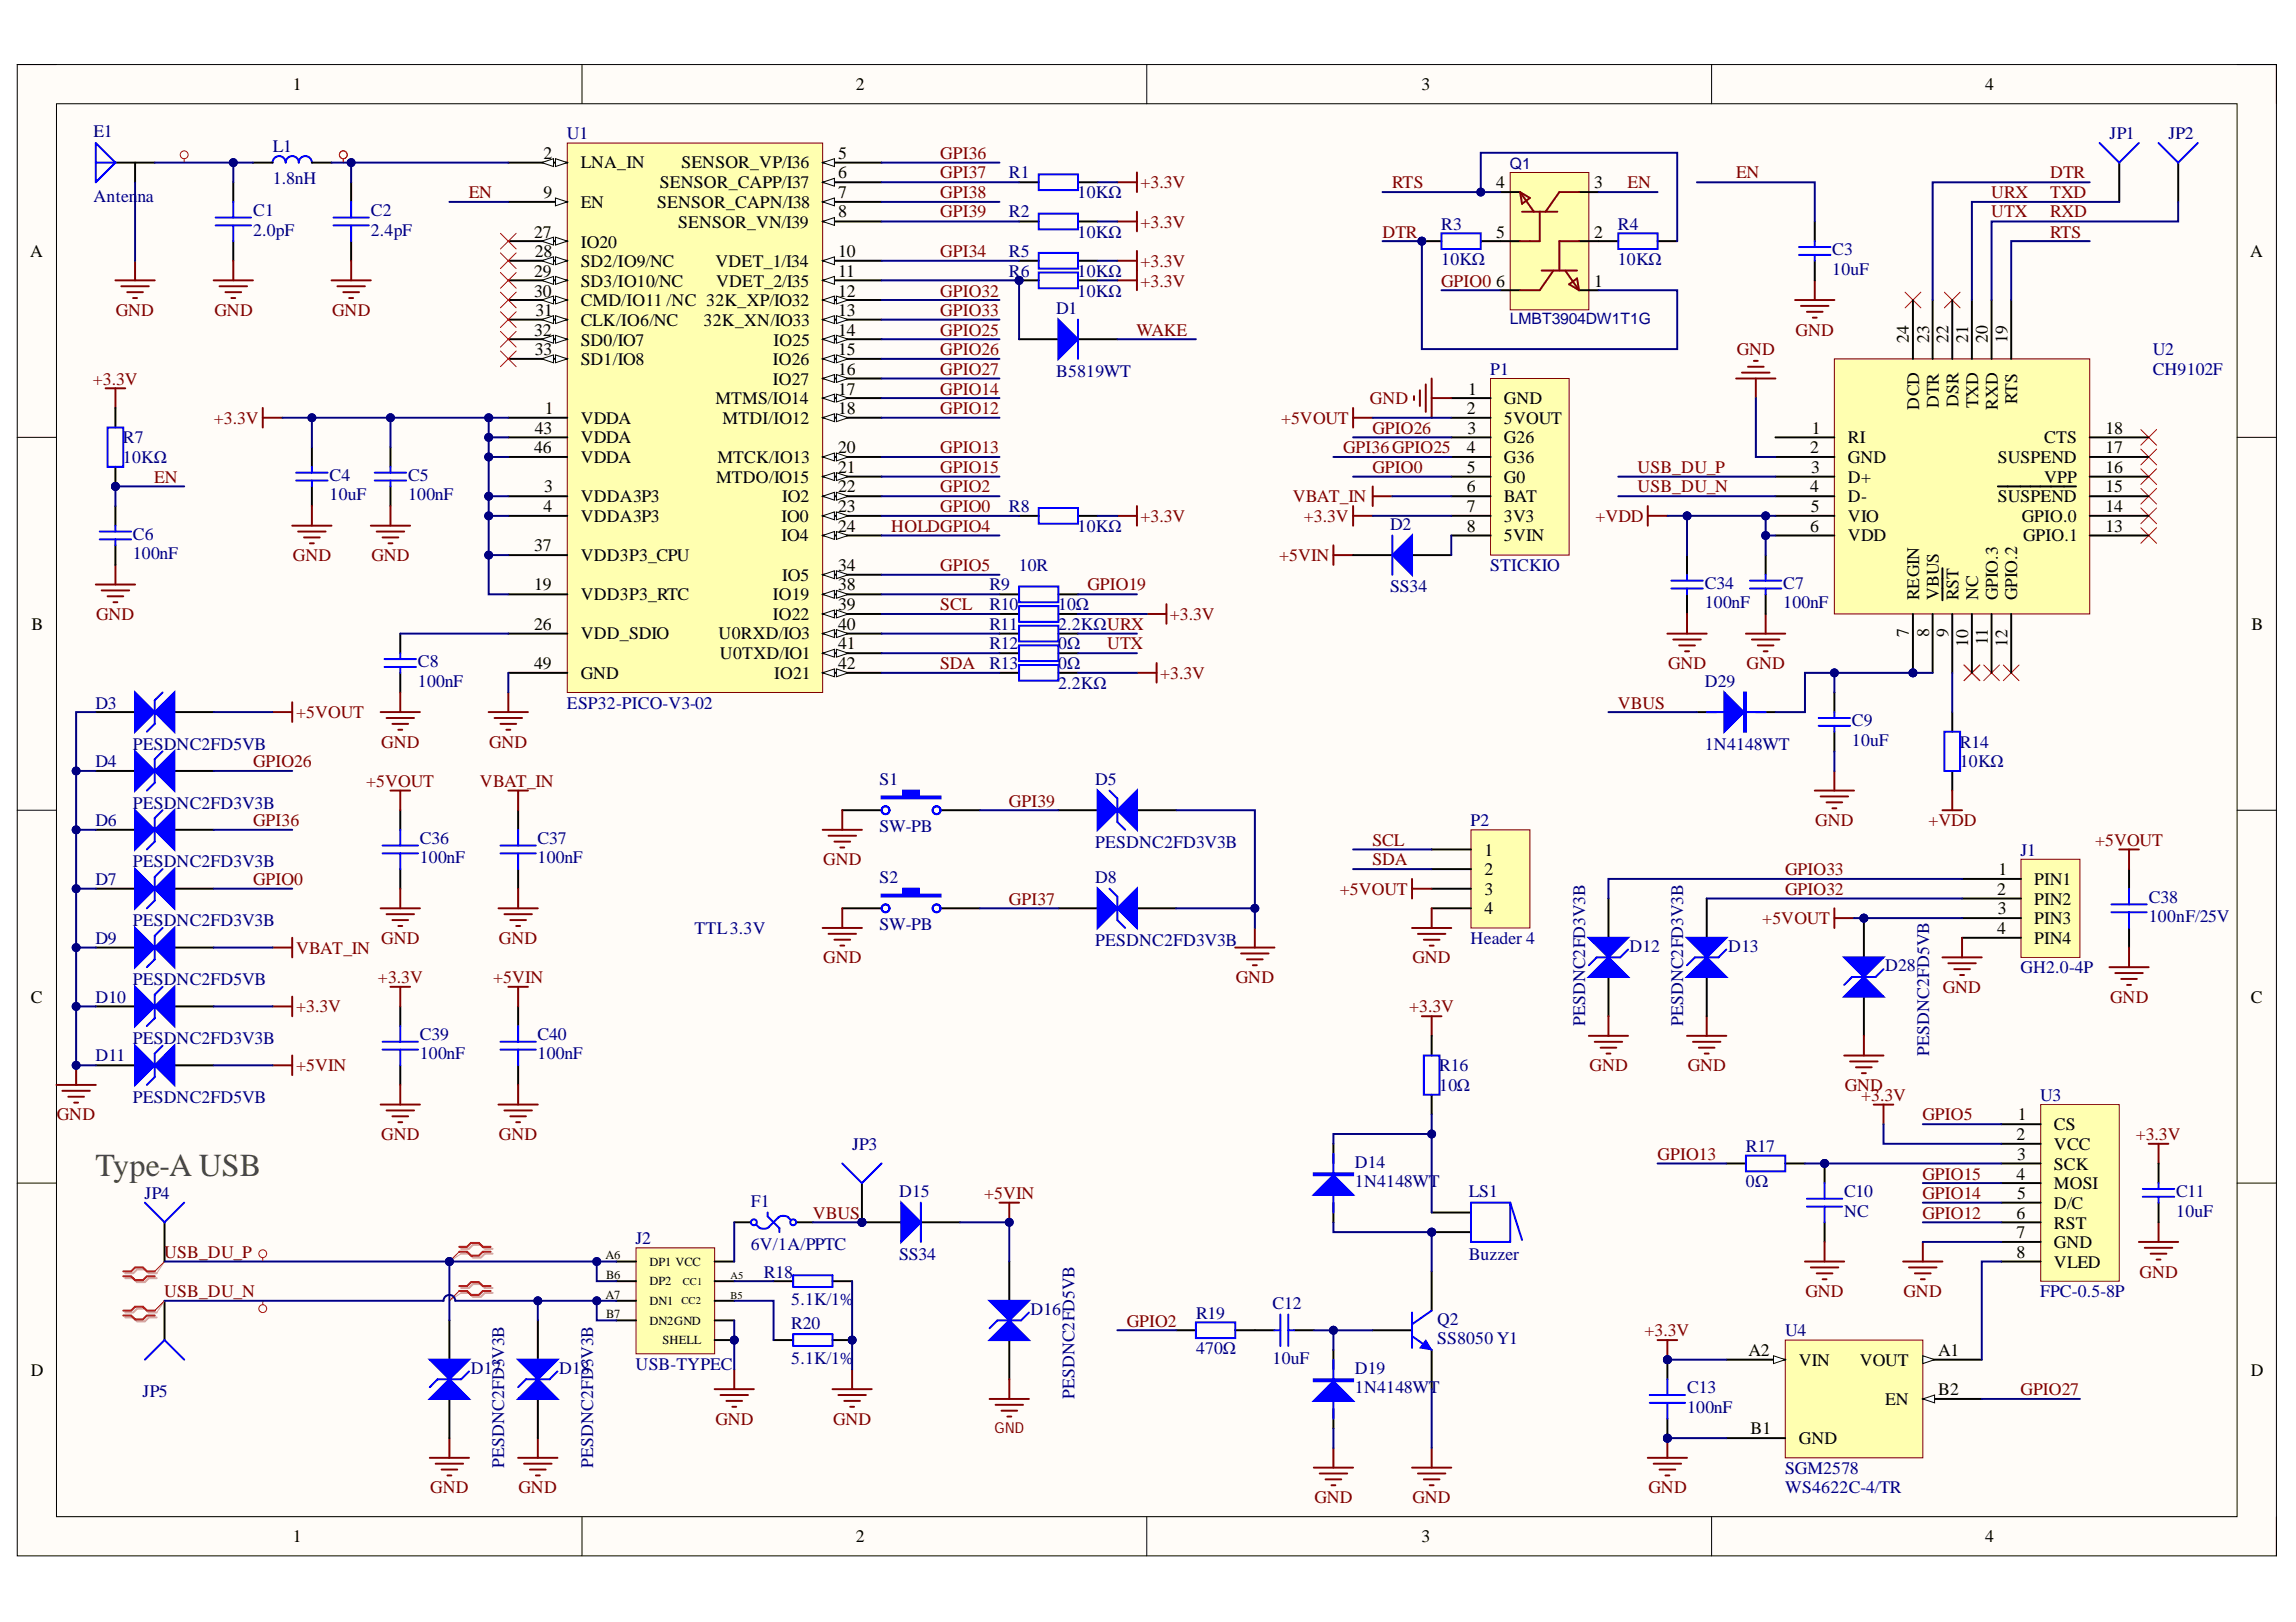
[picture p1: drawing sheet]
<svg xmlns="http://www.w3.org/2000/svg" width="297mm" height="210mm" viewBox="0 0 297 210" stroke-linecap="round" stroke-linejoin="round" font-family="sans-serif">
<defs><g id="words">
<text font-size="4.1" fill="#434343" x="12.4" y="152.2">Type-A USB</text>
<g font-size="2.3">
<text x="37.9" y="11.7">1</text>
<text x="110.7" y="11.7">2</text>
<text x="183.9" y="11.7">3</text>
<text x="256.8" y="11.7">4</text>
<text x="70.3" y="20.5">2</text>
<text x="75.1" y="21.8">LNA_IN</text>
<text x="88.2" y="21.8">SENSOR_VP/I36</text>
<text x="108.5" y="20.5">5</text>
<text x="108.5" y="23.1">6</text>
<text x="70.3" y="25.6">9</text>
<text x="75.1" y="26.9">EN</text>
<text x="85" y="26.9">SENSOR_CAPN/I38</text>
<text x="85.4" y="24.3">SENSOR_CAPP/I37</text>
<text x="87.7" y="29.5">SENSOR_VN/I39</text>
<text x="108.5" y="25.6">7</text>
<text x="108.5" y="28.1">8</text>
<text x="193.6" y="24.3">4</text>
<text x="206.2" y="24.3">3</text>
<text x="3.9" y="33.3">A</text>
<text x="69.1" y="30.8">27</text>
<text x="69.1" y="35.8">29</text>
<text x="69.2" y="33.3">28</text>
<text x="75.1" y="32">IO20</text>
<text x="75.1" y="34.6">SD2/IO9/NC</text>
<text x="92.6" y="34.6">VDET_1/I34</text>
<text x="108.5" y="33.3">10</text>
<text x="108.5" y="35.8">11</text>
<text x="193.6" y="30.8">5</text>
<text x="206.2" y="30.8">2</text>
<text x="291.1" y="33.3">A</text>
<text x="69.1" y="38.4">30</text>
<text x="69.3" y="40.9">31</text>
<text x="75.1" y="37.1">SD3/IO10/NC</text>
<text x="75.1" y="39.6">CMD/IO11 /NC 32K_XP/IO32</text>
<text x="92.6" y="37.1">VDET_2/I35</text>
<text x="108.5" y="38.4">12</text>
<text x="108.5" y="40.9">13</text>
<text x="193.6" y="37.1">6</text>
<text x="206.2" y="37.1">1</text>
<text x="69.1" y="43.4">32</text>
<text x="69.2" y="46">33</text>
<text x="75.1" y="42.2">CLK/IO6/NC</text>
<text x="75.1" y="44.7">SD0/IO7</text>
<text x="75.1" y="47.2">SD1/IO8</text>
<text x="91" y="42.2">32K_XN/IO33</text>
<text x="100" y="47.2">IO26</text>
<text x="100.1" y="44.7">IO25</text>
<text x="108.5" y="43.4">14</text>
<text x="108.5" y="46">15</text>
<text x="246.9" y="44.4" transform="rotate(-90 246.9 44.4)">24</text>
<text x="249.6" y="44.4" transform="rotate(-90 249.6 44.4)">23</text>
<text x="252.1" y="44.4" transform="rotate(-90 252.1 44.4)">22</text>
<text x="254.6" y="44.4" transform="rotate(-90 254.6 44.4)">21</text>
<text x="257.2" y="44.4" transform="rotate(-90 257.2 44.4)">20</text>
<text x="259.7" y="44.4" transform="rotate(-90 259.7 44.4)">19</text>
<text x="70.5" y="53.6">1</text>
<text x="92.6" y="52.3">MTMS/IO14</text>
<text x="100" y="49.8">IO27</text>
<text x="108.5" y="48.5">16</text>
<text x="108.5" y="51.1">17</text>
<text x="108.5" y="53.6">18</text>
<text x="189.8" y="53.6">2</text>
<text x="189.9" y="51.1">1</text>
<text x="194.6" y="52.3">GND</text>
<text x="248.3" y="53" transform="rotate(-90 248.3 53)">DCD</text>
<text x="250.8" y="52.8" transform="rotate(-90 250.8 52.8)">DTR</text>
<text x="253.4" y="52.7" transform="rotate(-90 253.4 52.7)">DSR</text>
<text x="255.9" y="52.8" transform="rotate(-90 255.9 52.8)">TXD</text>
<text x="258.4" y="53" transform="rotate(-90 258.4 53)">RXD</text>
<text x="261" y="52.3" transform="rotate(-90 261 52.3)">RTS</text>
<text x="69.1" y="58.7">46</text>
<text x="69.2" y="56.1">43</text>
<text x="75.1" y="54.9">VDDA</text>
<text x="75.1" y="57.4">VDDA</text>
<text x="75.1" y="59.9">VDDA</text>
<text x="92.8" y="59.9">MTCK/IO13</text>
<text x="93.5" y="54.9">MTDI/IO12</text>
<text x="108.5" y="58.7">20</text>
<text x="189.8" y="58.7">4</text>
<text x="189.8" y="56.1">3</text>
<text x="194.6" y="54.9">5VOUT</text>
<text x="194.6" y="57.4">G26</text>
<text x="194.6" y="59.9">G36</text>
<text x="234.2" y="58.7">2</text>
<text x="234.4" y="56.1">1</text>
<text x="239.1" y="57.4">RI</text>
<text x="239.1" y="59.9">GND</text>
<text x="258.4" y="59.9">SUSPEND</text>
<text x="264.5" y="57.4">CTS</text>
<text x="272.4" y="58.7">17</text>
<text x="272.4" y="56.1">18</text>
<text x="70.4" y="63.7">3</text>
<text x="75.1" y="65">VDDA3P3</text>
<text x="92.6" y="62.5">MTDO/IO15</text>
<text x="101.2" y="65">IO2</text>
<text x="108.5" y="61.2">21</text>
<text x="108.5" y="63.7">22</text>
<text x="189.8" y="61.2">5</text>
<text x="189.8" y="63.7">6</text>
<text x="194.6" y="62.5">G0</text>
<text x="194.6" y="65">BAT</text>
<text x="234.2" y="63.7">4</text>
<text x="234.3" y="61.2">3</text>
<text x="239.1" y="62.5">D+</text>
<text x="239.1" y="65">D-</text>
<text x="258.4" y="65">SUSPEND</text>
<text x="264.5" y="62.5">VPP</text>
<text x="272.4" y="63.7">15</text>
<text x="272.4" y="61.2">16</text>
<text x="69.1" y="71.3">37</text>
<text x="70.3" y="66.3">4</text>
<text x="75.1" y="67.5">VDDA3P3</text>
<text x="101.1" y="67.5">IO0</text>
<text x="101.1" y="70.1">IO4</text>
<text x="108.5" y="66.3">23</text>
<text x="108.5" y="68.8">24</text>
<text x="189.8" y="66.3">7</text>
<text x="189.8" y="68.8">8</text>
<text x="194.6" y="67.5">3V3</text>
<text x="194.6" y="70.1">5VIN</text>
<text x="234.2" y="68.8">6</text>
<text x="234.3" y="66.3">5</text>
<text x="239.1" y="67.5">VIO</text>
<text x="239.1" y="70.1">VDD</text>
<text x="261.6" y="67.5">GPIO.0</text>
<text x="261.7" y="70.1">GPIO.1</text>
<text x="272.4" y="68.8">13</text>
<text x="272.4" y="66.3">14</text>
<text x="69.1" y="76.4">19</text>
<text x="75.1" y="77.7">VDD3P3_RTC</text>
<text x="75.1" y="72.6">VDD3P3_CPU</text>
<text x="100" y="77.7">IO19</text>
<text x="101.2" y="75.1">IO5</text>
<text x="108.5" y="73.9">34</text>
<text x="108.5" y="76.4">38</text>
<text x="248.3" y="77.7" transform="rotate(-90 248.3 77.7)">REGIN</text>
<text x="250.8" y="77.7" transform="rotate(-90 250.8 77.7)">VBUS</text>
<text x="253.4" y="77.7" transform="rotate(-90 253.4 77.7)">RST</text>
<text x="255.9" y="77.7" transform="rotate(-90 255.9 77.7)">NC</text>
<text x="258.4" y="77.7" transform="rotate(-90 258.4 77.7)">GPIO.3</text>
<text x="261" y="77.7" transform="rotate(-90 261 77.7)">GPIO.2</text>
<text x="4.1" y="81.5">B</text>
<text x="69.1" y="81.5">26</text>
<text x="75.1" y="82.8">VDD_SDIO</text>
<text x="93" y="82.8">U0RXD/IO3</text>
<text x="100" y="80.2">IO22</text>
<text x="108.5" y="78.9">39</text>
<text x="108.5" y="81.5">40</text>
<text x="246.9" y="82.5" transform="rotate(-90 246.9 82.5)">7</text>
<text x="249.6" y="82.5" transform="rotate(-90 249.6 82.5)">8</text>
<text x="252.1" y="82.5" transform="rotate(-90 252.1 82.5)">9</text>
<text x="254.6" y="83.7" transform="rotate(-90 254.6 83.7)">10</text>
<text x="257.2" y="83.5" transform="rotate(-90 257.2 83.5)">11</text>
<text x="259.7" y="83.7" transform="rotate(-90 259.7 83.7)">12</text>
<text x="291.3" y="81.5">B</text>
<text x="69.1" y="86.6">49</text>
<text x="75.1" y="87.8">GND</text>
<text x="93.1" y="85.3">U0TXD/IO1</text>
<text x="100.2" y="87.8">IO21</text>
<text x="108.5" y="84">41</text>
<text x="108.5" y="86.6">42</text>
<text x="192" y="110.7">1</text>
<text x="192" y="113.3">2</text>
<text x="258.5" y="113.3">1</text>
<text x="192" y="115.8">3</text>
<text x="192" y="118.3">4</text>
<text x="258.4" y="115.8">2</text>
<text x="258.4" y="118.3">3</text>
<text x="263.2" y="114.5">PIN1</text>
<text x="263.2" y="117.1">PIN2</text>
<text x="263.2" y="119.6">PIN3</text>
<text x="258.4" y="120.9">4</text>
<text x="263.2" y="122.1">PIN4</text>
<text x="4" y="129.7">C</text>
<text x="291.2" y="129.7">C</text>
<text x="260.9" y="147.5">2</text>
<text x="261.1" y="145">1</text>
<text x="265.7" y="146.2">CS</text>
<text x="265.7" y="148.9">VCC</text>
<text x="260.9" y="152.7">4</text>
<text x="261" y="150.1">3</text>
<text x="261" y="155.2">5</text>
<text x="265.7" y="151.4">SCK</text>
<text x="265.7" y="153.9">MOSI</text>
<text x="260.9" y="157.7">6</text>
<text x="260.9" y="160.3">7</text>
<text x="265.7" y="156.5">D/C</text>
<text x="265.7" y="159">RST</text>
<text x="265.7" y="161.5">GND</text>
<text x="260.9" y="162.8">8</text>
<text x="265.7" y="164.1">VLED</text>
<text x="4" y="178">D</text>
<text x="226.2" y="175.5">A2</text>
<text x="232.7" y="176.7">VIN</text>
<text x="240.6" y="176.7">VOUT</text>
<text x="250.7" y="175.5">A1</text>
<text x="291.2" y="178">D</text>
<text x="226.5" y="185.6">B1</text>
<text x="243.9" y="181.8">EN</text>
<text x="250.7" y="180.6">B2</text>
<text x="232.7" y="186.9">GND</text>
<text x="37.9" y="199.6">1</text>
<text x="110.7" y="199.6">2</text>
<text x="183.9" y="199.6">3</text>
<text x="256.8" y="199.6">4</text>
</g>
<g font-size="2.3" fill="#000080">
<text x="12.1" y="17.7">E1</text>
<text x="35.3" y="19.7">L1</text>
<text x="35.3" y="23.8">1.8nH</text>
<text x="73.3" y="18">U1</text>
<text x="130.5" y="23.1">R1</text>
<text x="272.9" y="18">JP1</text>
<text x="280.5" y="18">JP2</text>
<text x="12.1" y="26.1">Anten</text>
<text x="17.8" y="26.1">na</text>
<text x="32.7" y="27.9">C1</text>
<text x="48" y="27.9">C2</text>
<text x="130.5" y="28.1">R2</text>
<text x="139.4" y="25.6">10KΩ</text>
<text x="186.5" y="29.8">R3</text>
<text x="209.3" y="29.8">R4</text>
<text x="32.7" y="30.5">2.0pF</text>
<text x="48" y="30.5">2.4pF</text>
<text x="130.5" y="35.8">R6</text>
<text x="130.5" y="33.3">R5</text>
<text x="139.4" y="30.8">10KΩ</text>
<text x="139.4" y="35.8">10KΩ</text>
<text x="186.5" y="34.3">10KΩ</text>
<text x="209.3" y="34.3">10KΩ</text>
<text x="237" y="33">C3</text>
<text x="237" y="35.6">10uF</text>
<text x="136.6" y="40.7">D1</text>
<text x="139.4" y="38.4">10KΩ</text>
<text x="278.5" y="46">U2</text>
<text x="136.6" y="48.8">B5819WT</text>
<text x="192.8" y="48.5">P1</text>
<text x="278.5" y="48.5">CH9102F</text>
<text x="15.9" y="57.4">R7</text>
<text x="15.9" y="59.9">10KΩ</text>
<text x="42.6" y="62.2">C4</text>
<text x="42.6" y="64.7">10uF</text>
<text x="52.8" y="62.2">C5</text>
<text x="52.8" y="64.7">100nF</text>
<text x="17.2" y="69.8">C6</text>
<text x="130.5" y="66.3">R8</text>
<text x="139.4" y="68.8">10KΩ</text>
<text x="179.9" y="68.6">D2</text>
<text x="17.2" y="72.4">100nF</text>
<text x="128" y="76.4">R9</text>
<text x="131.8" y="73.9">10R</text>
<text x="179.9" y="76.7">SS34</text>
<text x="192.8" y="73.9">STICKIO</text>
<text x="220.5" y="76.2">C34</text>
<text x="230.7" y="76.2">C7</text>
<text x="128" y="78.9">R10</text>
<text x="128" y="81.5">R11</text>
<text x="136.9" y="81.5">2.2KΩURX</text>
<text x="136.9" y="78.9">10Ω</text>
<text x="220.5" y="78.7">100nF</text>
<text x="230.7" y="78.7">100nF</text>
<text x="54.1" y="86.3">C8</text>
<text x="54.1" y="88.9">100nF</text>
<text x="128" y="84">R12</text>
<text x="128" y="86.6">R13</text>
<text x="136.9" y="86.6">0Ω</text>
<text x="136.9" y="89.2">2.2KΩ</text>
<text x="136.9" y="84">0Ω</text>
<text x="220.5" y="88.9">D29</text>
<text x="12.4" y="91.7">D3</text>
<text x="73.3" y="91.7">ESP32-PICO-V3-02</text>
<text x="239.6" y="94">C9</text>
<text x="12.4" y="99.3">D4</text>
<text x="17.2" y="97">PESDNC2FD5VB</text>
<text x="113.8" y="101.6">S1</text>
<text x="141.7" y="101.6">D5</text>
<text x="220.5" y="97">1N4148WT</text>
<text x="239.6" y="96.5">10uF</text>
<text x="253.5" y="96.8">R14</text>
<text x="253.5" y="99.3">10KΩ</text>
<text x="12.4" y="106.9">D6</text>
<text x="17.2" y="104.6">PESDNC2FD3V3B</text>
<text x="113.8" y="107.7">SW-PB</text>
<text x="190.3" y="106.9">P2</text>
<text x="17.2" y="112.3">PESDNC2FD3V3B</text>
<text x="54.3" y="109.2">C36</text>
<text x="54.3" y="111.7">100nF</text>
<text x="69.5" y="109.2">C37</text>
<text x="69.5" y="111.7">100nF</text>
<text x="141.7" y="109.7">PESDNC2FD3V3B</text>
<text x="261.4" y="110.7">J1</text>
<text x="12.4" y="114.5">D7</text>
<text x="17.2" y="119.9">PESDNC2FD3V3B</text>
<text x="113.8" y="114.3">S2</text>
<text x="141.7" y="114.3">D8</text>
<text x="278" y="116.8">C38</text>
<text x="278" y="119.4">100nF/25V</text>
<text x="12.4" y="122.1">D9</text>
<text x="89.8" y="120.9">TTL3.3V</text>
<text x="113.8" y="120.4">SW-PB</text>
<text x="141.7" y="122.4">PESDNC2FD3V3B</text>
<text x="190.3" y="122.1">Header 4</text>
<text x="210.8" y="123.2">D12</text>
<text x="223.6" y="123.2">D13</text>
<text x="243.9" y="125.7">D28</text>
<text x="261.4" y="125.9">GH2.0-4P</text>
<text x="12.4" y="129.7">D10</text>
<text x="17.2" y="127.5">PESDNC2FD5VB</text>
<text x="12.4" y="137.4">D11</text>
<text x="17.2" y="135.1">PESDNC2FD3V3B</text>
<text x="54.3" y="134.6">C39</text>
<text x="54.3" y="137.1">100nF</text>
<text x="69.5" y="134.6">C40</text>
<text x="69.5" y="137.1">100nF</text>
<text x="205.1" y="132.8" transform="rotate(-90 205.1 132.8)">PESDNC2FD3V3B</text>
<text x="217.8" y="132.8" transform="rotate(-90 217.8 132.8)">PESDNC2FD3V3B</text>
<text x="249.6" y="136.6" transform="rotate(-90 249.6 136.6)">PESDNC2FD5VB</text>
<text x="17.2" y="142.7">PESDNC2FD5VB</text>
<text x="186.2" y="138.6">R16</text>
<text x="186.2" y="141.2">10Ω</text>
<text x="263.9" y="142.4">U3</text>
<text x="110.2" y="148.9">JP3</text>
<text x="225.9" y="149.1">R17</text>
<text x="18.7" y="155.2">JP4</text>
<text x="116.3" y="154.9">D15</text>
<text x="175.3" y="151.1">D14</text>
<text x="175.3" y="153.7">1N4148WT</text>
<text x="190" y="154.9">LS1</text>
<text x="225.9" y="153.7">0Ω</text>
<text x="238.6" y="154.9">C10</text>
<text x="281.5" y="154.9">C11</text>
<text x="82.2" y="161">J2</text>
<text x="97.1" y="156.2">F1</text>
<text x="97.1" y="161.8">6V/1A/PPTC</text>
<text x="238.6" y="157.5">NC</text>
<text x="281.5" y="157.5">10uF</text>
<text x="98.8" y="165.3">R18</text>
<text x="116.3" y="163.1">SS34</text>
<text x="190" y="163.1">Buzzer</text>
<text x="263.9" y="167.9">FPC-0.5-8P</text>
<text x="102.4" y="168.9">5.1K/1%</text>
<text x="102.4" y="171.9">R20</text>
<text x="133.3" y="170.2">D16</text>
<text x="154.7" y="170.7">R19</text>
<text x="164.6" y="169.4">C12</text>
<text x="185.9" y="171.4">Q2</text>
<text x="185.9" y="174">SS8050 Y1</text>
<text x="231" y="172.9">U4</text>
<text x="60.9" y="177.8">D17</text>
<text x="72.3" y="177.8">D18</text>
<text x="82.2" y="177.3">USB-TYPEC</text>
<text x="102.4" y="176.5">5.1K/1%</text>
<text x="154.7" y="175.2">470Ω</text>
<text x="164.6" y="176.5">10uF</text>
<text x="175.3" y="177.8">D19</text>
<text x="18.4" y="180.8">JP5</text>
<text x="139" y="181.1" transform="rotate(-90 139 181.1)">PESDNC2FD5VB</text>
<text x="175.3" y="180.3">1N4148WT</text>
<text x="218.3" y="180.3">C13</text>
<text x="218.3" y="182.8">100nF</text>
<text x="65.2" y="189.9" transform="rotate(-90 65.2 189.9)">PESDNC2FD3V3B</text>
<text x="76.7" y="189.9" transform="rotate(-90 76.7 189.9)">PESDNC2FD3V3B</text>
<text x="231" y="190.7">SGM2578</text>
<text x="231" y="193.2">WS4622C-4/TR</text>
</g>
<g font-size="2.3" fill="#800000">
<text x="121.7" y="23.1">GPI37</text>
<text x="121.7" y="20.5">GPI36</text>
<text x="224.6" y="23.1">EN</text>
<text x="265.2" y="23.1">DTR</text>
<text x="60.7" y="25.6">EN</text>
<text x="121.7" y="28.1">GPI39</text>
<text x="121.7" y="25.6">GPI38</text>
<text x="147.5" y="24.3">+3.3V</text>
<text x="147.5" y="29.5">+3.3V</text>
<text x="180.1" y="24.3">RTS</text>
<text x="210.6" y="24.3">EN</text>
<text x="257.6" y="28.1">UTX</text>
<text x="257.6" y="25.6">URX</text>
<text x="265.2" y="25.6">TXD</text>
<text x="265.2" y="28.1">RXD</text>
<text x="121.7" y="33.3">GPI34</text>
<text x="147.5" y="34.6">+3.3V</text>
<text x="178.8" y="30.8">DTR</text>
<text x="265.2" y="30.8">RTS</text>
<text x="15" y="40.9">GND</text>
<text x="27.7" y="40.9">GND</text>
<text x="43" y="40.9">GND</text>
<text x="121.7" y="40.9">GPIO33</text>
<text x="121.7" y="38.4">GPIO32</text>
<text x="147.5" y="37.1">+3.3V</text>
<text x="186.5" y="37.1">GPIO0</text>
<text x="121.7" y="43.4">GPIO25</text>
<text x="121.7" y="46">GPIO26</text>
<text x="147" y="43.4">WAKE</text>
<text x="224.7" y="46">GND</text>
<text x="232.3" y="43.4">GND</text>
<text x="12" y="49.8">+3.3V</text>
<text x="121.7" y="48.5">GPIO27</text>
<text x="121.7" y="51.1">GPIO14</text>
<text x="121.7" y="53.6">GPIO12</text>
<text x="177.2" y="52.3">GND</text>
<text x="27.7" y="54.9">+3.3V</text>
<text x="121.7" y="58.7">GPIO13</text>
<text x="165.7" y="54.9">+5VOUT</text>
<text x="173.8" y="58.7">GPI36GPIO25</text>
<text x="177.6" y="56.1">GPIO26</text>
<text x="20" y="62.5">EN</text>
<text x="121.7" y="61.2">GPIO15</text>
<text x="121.7" y="63.7">GPIO2</text>
<text x="167.3" y="65">VBAT_IN</text>
<text x="177.6" y="61.2">GPIO0</text>
<text x="211.8" y="61.2">USB_DU_P</text>
<text x="211.8" y="63.7">USB_DU_N</text>
<text x="115.3" y="68.8">HOLDGPIO4</text>
<text x="121.7" y="66.3">GPIO0</text>
<text x="147.5" y="67.5">+3.3V</text>
<text x="168.7" y="67.5">+3.3V</text>
<text x="206.4" y="67.5">+VDD</text>
<text x="37.9" y="72.6">GND</text>
<text x="48.1" y="72.6">GND</text>
<text x="121.7" y="73.9">GPIO5</text>
<text x="140.7" y="76.4">GPIO19</text>
<text x="165.5" y="72.6">+5VIN</text>
<text x="12.4" y="80.2">GND</text>
<text x="121.7" y="78.9">SCL</text>
<text x="151.3" y="80.2">+3.3V</text>
<text x="121.7" y="86.6">SDA</text>
<text x="143.2" y="84">UTX</text>
<text x="150.1" y="87.8">+3.3V</text>
<text x="215.8" y="86.6">GND</text>
<text x="226" y="86.6">GND</text>
<text x="38.3" y="93">+5VOUT</text>
<text x="209.3" y="91.7">VBUS</text>
<text x="32.7" y="99.3">GPIO26</text>
<text x="47.4" y="101.9">+5VOUT</text>
<text x="49.3" y="96.8">GND</text>
<text x="62.1" y="101.9">VBAT_IN</text>
<text x="63.3" y="96.8">GND</text>
<text x="32.7" y="106.9">GPI36</text>
<text x="130.5" y="104.4">GPI39</text>
<text x="234.8" y="106.9">GND</text>
<text x="249.5" y="106.9">+VDD</text>
<text x="106.5" y="112">GND</text>
<text x="177.6" y="109.5">SCL</text>
<text x="177.6" y="112">SDA</text>
<text x="231" y="113.3">GPIO33</text>
<text x="271.1" y="109.5">+5VOUT</text>
<text x="32.7" y="114.5">GPIO0</text>
<text x="130.5" y="117.1">GPI37</text>
<text x="173.3" y="115.8">+5VOUT</text>
<text x="228" y="119.6">+5VOUT</text>
<text x="231" y="115.8">GPIO32</text>
<text x="38.3" y="123.4">VBAT_IN</text>
<text x="49.3" y="122.1">GND</text>
<text x="64.5" y="122.1">GND</text>
<text x="106.5" y="124.7">GND</text>
<text x="182.7" y="124.7">GND</text>
<text x="38.3" y="131">+3.3V</text>
<text x="48.9" y="127.2">+3.3V</text>
<text x="63.8" y="127.2">+5VIN</text>
<text x="159.9" y="127.2">GND</text>
<text x="182.3" y="131">+3.3V</text>
<text x="251.3" y="128.5">GND</text>
<text x="273" y="129.7">GND</text>
<text x="38.3" y="138.6">+5VIN</text>
<text x="205.7" y="138.6">GND</text>
<text x="218.3" y="138.6">GND</text>
<text x="238.7" y="141.2">GND</text>
<text x="240.8" y="142.4">+3.3V</text>
<text x="7.4" y="145">GND</text>
<text x="49.3" y="147.5">GND</text>
<text x="64.5" y="147.5">GND</text>
<text x="248.7" y="145">GPIO5</text>
<text x="276.3" y="147.5">+3.3V</text>
<text x="127.3" y="155.2">+5VIN</text>
<text x="214.5" y="150.1">GPIO13</text>
<text x="248.7" y="152.7">GPIO15</text>
<text x="248.7" y="155.2">GPIO14</text>
<text x="105.2" y="157.7">VBUS</text>
<text x="248.7" y="157.7">GPIO12</text>
<text x="21.2" y="167.9">USB_DU_N</text>
<text x="21.2" y="162.8">USB_DU_P</text>
<text x="233.6" y="167.9">GND</text>
<text x="246.3" y="167.9">GND</text>
<text x="276.8" y="165.3">GND</text>
<text x="145.8" y="171.7">GPIO2</text>
<text x="212.8" y="172.9">+3.3V</text>
<text x="92.6" y="184.4">GND</text>
<text x="107.8" y="184.4">GND</text>
<text x="261.4" y="180.6">GPIO27</text>
<text x="55.7" y="193.2">GND</text>
<text x="67.1" y="193.2">GND</text>
<text x="170" y="194.5">GND</text>
<text x="182.7" y="194.5">GND</text>
<text x="213.3" y="193.2">GND</text>
</g>
<g font-size="2" fill="#000080">
<text x="195.3" y="21.9">Q1</text>
<text x="195.3" y="41.9">LMBT3904DW1T1G</text>
</g>
<text font-size="1.9" fill="#800000" x="128.7" y="185.5">GND</text>
<g font-size="1.6">
<text x="78.3" y="162.9">A6</text>
<text x="78.4" y="165.5">B6</text>
<text x="84" y="163.8">DP1 VCC</text>
<text x="84" y="166.4">DP2</text>
<text x="78.3" y="168">A7</text>
<text x="78.4" y="170.6">B7</text>
<text x="84" y="171.4">DN2GND</text>
<text x="84" y="168.9">DN1</text>
<text x="85.7" y="174">SHELL</text>
</g>
<g font-size="1.4">
<text x="88.3" y="166.3">CC1</text>
<text x="94.5" y="165.5">A5</text>
<text x="88.2" y="168.8">CC2</text>
<text x="94.5" y="168">B5</text>
</g>
</g></defs>
<path d="M2.2 8.4h292.3v192.9h-292.3z" fill-rule="evenodd" fill="#fffcf8"/>
<path d="M2.2 8.4h292.3v192.9h-292.3z" fill="none" stroke="#000" stroke-width=".13"/>
<path d="M7.3 13.4h282.1v182.9h-282.1z" fill-rule="evenodd" fill="#fffcf8"/>
<g fill="none" stroke="#000" stroke-width=".13">
<path d="M2.2 8.3h5.1M7.3 13.4h282.1v182.9h-282.1zM75.3 8.3v5.1M148.4 8.3v5.1M221.4 8.4v5M289.4 8.4h5.1v5M2.2 56.6h5.1M289.4 56.6h5.1M2.2 104.9h5.1M289.4 104.9h5.1M2.2 153.1h5.1M289.4 153.1h5.1"/>
<path d="M75.3 196.3v5M148.4 196.3v5M221.4 196.3v5M294.5 196.3v5"/>
</g>
<path d="M264 142.9h10.2v22.9h-10.2z" fill-rule="evenodd" fill="#ffffb0"/>
<path d="M264 142.9h10.2v22.9h-10.2z" fill="none" stroke="#800000" stroke-width=".13"/>
<path d="M258.9 145.5h5.1M258.9 148h5.1M258.9 150.6h5.1M258.9 153.1h5.1M258.9 155.6h5.1M258.9 158.2h5.1M258.9 160.7h5.1M258.9 163.3h5.1" fill="none" stroke="#000" stroke-width=".25"/>
<g fill="none" stroke="#800000" stroke-width=".25">
<path d="M242.4 142.9h2.5M243.7 142.9v2.6M278 148h2.5M279.3 148v2.6M279.3 158.2v2.5M246.2 163.3h5.1M247 164h3.5M247.7 164.8h2.1M248.5 165.5h.5M248.8 160.7v2.6M276.7 160.7h5.1M277.5 161.5h3.5"/>
<path d="M278.2 162.2h2.1M279 163h.5"/>
</g>
<path d="M231 173.4h17.8v15.3h-17.8z" fill-rule="evenodd" fill="#ffffb0"/>
<path d="M231 173.4h17.8v15.3h-17.8z" fill="none" stroke="#800000" stroke-width=".13"/>
<path d="M248.8 176h7.6" fill="none" stroke="#000" stroke-width=".25"/>
<path d="M248.8 175.4l1.5 .6-1.5 .5z" fill="#f8fcff"/>
<path d="M248.8 175.4l1.5 .6-1.5 .5z" fill="none" stroke="#000" stroke-width=".13"/>
<path d="M223.3 176h7.7" fill="none" stroke="#000" stroke-width=".25"/>
<path d="M229.4 175.4l1.6 .6-1.6 .5z" fill="#f8fcff"/>
<path d="M229.4 175.4l1.6 .6-1.6 .5z" fill="none" stroke="#000" stroke-width=".13"/>
<path d="M223.3 186.1h7.7M248.8 181h7.6" fill="none" stroke="#000" stroke-width=".25"/>
<path d="M248.8 181l1.5-.5v1z" fill="#f8fcff"/>
<path d="M248.8 181l1.5-.5v1z" fill="none" stroke="#000" stroke-width=".13"/>
<path d="M213.2 188.7h5.1M213.9 189.4h3.6M214.7 190.2h2M215.5 190.9h.5M215.7 186.1v2.6" fill="none" stroke="#800000" stroke-width=".25"/>
<circle cx="215.7" cy="186.1" r=".51" fill="#000080"/>
<circle cx="215.7" cy="186.1" r=".51" fill="none" stroke="#000080" stroke-width=".13"/>
<circle cx="215.7" cy="186.1" r=".51" fill="#000080"/>
<circle cx="215.7" cy="186.1" r=".51" fill="none" stroke="#000080" stroke-width=".13"/>
<circle cx="215.7" cy="176" r=".51" fill="#000080"/>
<circle cx="215.7" cy="176" r=".51" fill="none" stroke="#000080" stroke-width=".13"/>
<path d="M215.7 183.6v2.5" fill="none" stroke="#000" stroke-width=".25"/>
<circle cx="215.7" cy="186.1" r=".51" fill="#000080"/>
<circle cx="215.7" cy="186.1" r=".51" fill="none" stroke="#000080" stroke-width=".13"/>
<path d="M215.7 176v2.5" fill="none" stroke="#000" stroke-width=".25"/>
<circle cx="215.7" cy="176" r=".51" fill="#000080"/>
<circle cx="215.7" cy="176" r=".51" fill="none" stroke="#000080" stroke-width=".13"/>
<path d="M215.7 178.5v2M213.4 180.5h4.6M213.4 181.5h4.6M215.7 181.5v2.1" fill="none" stroke="#00f" stroke-width=".25"/>
<path d="M214.4 173.4h2.6M215.7 173.4v2.6" fill="none" stroke="#800000" stroke-width=".25"/>
<circle cx="215.7" cy="176" r=".51" fill="#000080"/>
<circle cx="215.7" cy="176" r=".51" fill="none" stroke="#000080" stroke-width=".13"/>
<path d="M55.6 188.7h5.1M56.4 189.4h3.5M57.1 190.2h2.1M57.9 190.9h.5M58.1 186.1v2.6M67 188.7h5.1M67.8 189.4h3.6M68.6 190.2h2M69.3 190.9h.5M69.6 186.1v2.6" fill="none" stroke="#800000" stroke-width=".25"/>
<path d="M59.7 166.7h1l.5-.5h1l.5 .5h1M59.7 167.3h1l.5 .5h1l.5-.5h1" fill="none" stroke="#d0a19e" stroke-width=".25"/>
<path d="M59.7 167.3l-1.6 1" fill="none" stroke="#d0a19e" stroke-width=".13"/>
<path d="M59.4 166.4h1l.5-.5h1.1l.5 .5h1M59.4 167.1h1l.5 .5h1.1l.5-.5h1" fill="none" stroke="#f00" stroke-width=".25"/>
<path d="M59.4 167.1l-1.3 1.2" fill="none" stroke="#f00" stroke-width=".13"/>
<path d="M95 158.2h2.5M102.6 158.2h2.6" fill="none" stroke="#000" stroke-width=".25"/>
<path d="M99.3 156.9v.5l1.5 1.5v.5M100.7 157.6l.1-.1a1.13 1.13 0 0 1 1.2 .1l.6 .6M100.7 157.5l-1.3 1.4a1.14 1.14 0 0 1-1.2-.1l-.7-.6" fill="none" stroke="#00f" stroke-width=".25"/>
<circle cx="97.5" cy="158.2" r=".38" fill="#ffffe8"/>
<circle cx="97.5" cy="158.2" r=".38" fill="none" stroke="#00f" stroke-width=".25"/>
<circle cx="102.6" cy="158.2" r=".38" fill="#ffffe8"/>
<g fill="none" stroke="#00f" stroke-width=".25">
<path d="M18.7 155.6l2.6 2.6 2.5-2.6M18.7 176l2.6-2.6 2.5 2.6"/>
<circle cx="102.6" cy="158.2" r=".38"/>
</g>
<path d="M21.3 158.2v5.1M21.3 168.3v5.1" fill="none" stroke="#000" stroke-width=".25"/>
<circle cx="111.5" cy="158.2" r=".51" fill="#000080"/>
<circle cx="111.5" cy="158.2" r=".51" fill="none" stroke="#000080" stroke-width=".13"/>
<path d="M111.5 153.1v5.1" fill="none" stroke="#000" stroke-width=".25"/>
<circle cx="111.5" cy="158.2" r=".51" fill="#000080"/>
<circle cx="111.5" cy="158.2" r=".51" fill="none" stroke="#000080" stroke-width=".13"/>
<path d="M109 150.6l2.5 2.5 2.6-2.5M133.1 169.9l-1 1h-3.1l-1 1" fill="none" stroke="#00f" stroke-width=".25"/>
<path d="M130.6 163.3v5M130.6 173.4v5.1" fill="none" stroke="#000" stroke-width=".25"/>
<path d="M128 168.3h5.1l-2.5 2.6z" fill="#00f"/>
<path d="M128 168.3h5.1l-2.5 2.6z" fill="none" stroke="#00f" stroke-width=".25"/>
<path d="M128 173.4l2.6-2.5 2.5 2.5z" fill="#00f"/>
<path d="M128 173.4l2.6-2.5 2.5 2.5z" fill="none" stroke="#00f" stroke-width=".25"/>
<path d="M130.6 178.5v2.5M128 181h5.1M128.8 181.8h3.6M129.6 182.6h2M130.3 183.3h.5" fill="none" stroke="#800000" stroke-width=".25"/>
<circle cx="95" cy="173.4" r=".51" fill="#000080"/>
<circle cx="95" cy="173.4" r=".51" fill="none" stroke="#000080" stroke-width=".13"/>
<path d="M82.3 161.5h10.2v13.7h-10.2z" fill-rule="evenodd" fill="#ffffb0"/>
<path d="M82.3 161.5h10.2v13.7h-10.2z" fill="none" stroke="#800000" stroke-width=".13"/>
<path d="M79.7 163.3h2.6M79.7 170.9h2.6M79.7 165.8h2.6M79.7 168.3h2.6M92.4 163.3h2.6M92.4 170.9h2.6M92.5 173.4h2.5" fill="none" stroke="#000" stroke-width=".25"/>
<circle cx="95" cy="173.4" r=".51" fill="#000080"/>
<circle cx="95" cy="173.4" r=".51" fill="none" stroke="#000080" stroke-width=".13"/>
<path d="M92.4 165.8h2.6M92.4 168.3h2.6M100.1 165.8h2.5M107.7 165.8h2.5" fill="none" stroke="#000" stroke-width=".25"/>
<path d="M92.5 179.8h5M95 177.2v2.6M93.2 180.5h3.6M94 181.3h2M94.7 182.1h.5" fill="none" stroke="#800000" stroke-width=".25"/>
<path d="M102.6 165h5.1v1.6h-5.1z" fill="none" stroke="#00f" stroke-width=".25"/>
<circle cx="110.2" cy="173.4" r=".51" fill="#000080"/>
<circle cx="110.2" cy="173.4" r=".51" fill="none" stroke="#000080" stroke-width=".13"/>
<path d="M100.1 173.4h2.5M107.7 173.4h2.5" fill="none" stroke="#000" stroke-width=".25"/>
<circle cx="110.2" cy="173.4" r=".51" fill="#000080"/>
<circle cx="110.2" cy="173.4" r=".51" fill="none" stroke="#000080" stroke-width=".13"/>
<path d="M72.1 177.5l-1 1h-3.1l-1 1M102.6 172.7h5.1v1.5h-5.1z" fill="none" stroke="#00f" stroke-width=".25"/>
<path d="M107.7 179.8h5.1M110.2 177.2v2.6M108.5 180.5h3.5M109.2 181.3h2.1M110 182.1h.5" fill="none" stroke="#800000" stroke-width=".25"/>
<path d="M69.6 170.9v5.1M69.6 181v5.1" fill="none" stroke="#000" stroke-width=".25"/>
<path d="M67 176h5.1l-2.5 2.5z" fill="#00f"/>
<path d="M67 176h5.1l-2.5 2.5z" fill="none" stroke="#00f" stroke-width=".25"/>
<path d="M67 181l2.6-2.5 2.5 2.5z" fill="#00f"/>
<path d="M60.7 177.5l-1 1h-3.1l-1 1M67 181l2.6-2.5 2.5 2.5z" fill="none" stroke="#00f" stroke-width=".25"/>
<path d="M58.1 170.9v5.1M58.1 181v5.1" fill="none" stroke="#000" stroke-width=".25"/>
<path d="M55.6 176h5.1l-2.6 2.5z" fill="#00f"/>
<path d="M55.6 176h5.1l-2.6 2.5z" fill="none" stroke="#00f" stroke-width=".25"/>
<path d="M58.1 178.5l2.6 2.5h-5.1z" fill="#00f"/>
<path d="M58.1 178.5l2.6 2.5h-5.1z" fill="none" stroke="#00f" stroke-width=".25"/>
<path d="M59.7 161.6h1l.5-.5h1l.5 .5h1M59.7 162.2h1l.5 .5h1l.5-.5h1" fill="none" stroke="#d0a19e" stroke-width=".25"/>
<path d="M59.7 162.2l-1.6 1.1" fill="none" stroke="#d0a19e" stroke-width=".13"/>
<path d="M59.4 161.4h1l.5-.6h1.1l.5 .6h1M59.4 162h1l.5 .5h1.1l.5-.5h1" fill="none" stroke="#f00" stroke-width=".25"/>
<path d="M59.4 162l-1.3 1.3" fill="none" stroke="#f00" stroke-width=".13"/>
<circle cx="58.1" cy="163.3" r=".51" fill="#000080"/>
<circle cx="58.1" cy="163.3" r=".51" fill="none" stroke="#000080" stroke-width=".13"/>
<g fill="none" stroke="#f00" stroke-width=".13">
<path d="M21.3 163.3l-1.3 1.2M21.3 168.3l-1.3 1.3M34 162.7v.6M34 168.3v.5"/>
<circle cx="34" cy="169.4" r=".51"/>
<circle cx="34" cy="162.2" r=".51"/>
</g>
<path d="M16.2 165.4h1l.5 .5h1l.6-.5h1M16.2 164.8h1l.5-.5h1l.6 .5h1M16.2 170.5h1l.5 .5h1l.6-.5h1M16.2 169.9h1l.5-.5h1l.6 .5h1" fill="none" stroke="#d0a19e" stroke-width=".25"/>
<path d="M21.3 163.3l-1 1.5M21.3 168.3l-1 1.6" fill="none" stroke="#d0a19e" stroke-width=".13"/>
<path d="M15.9 165.2h1.1l.5 .5h1l.5-.5h1M15.9 164.5h1.1l.5-.5h1l.5 .5h1M15.9 170.2h1.1l.5 .5h1l.5-.5h1M15.9 169.6h1.1l.5-.5h1l.5 .5h1" fill="none" stroke="#f00" stroke-width=".25"/>
<path d="M232.2 38.8h5.1M233 39.6h3.6M234.8 36.3v2.5M233.8 40.3h2M234.5 41.1h.5" fill="none" stroke="#800000" stroke-width=".25"/>
<path d="M195.4 22.3h10.2v17.8h-10.2z" fill-rule="evenodd" fill="#ffffb0"/>
<path d="M195.4 22.3h10.2v17.8h-10.2z" fill="none" stroke="#800000" stroke-width=".13"/>
<path d="M194.1 37.6h2.6M194.1 31.2h2.6M194.1 24.9h2.6M204.3 37.6h2.5M204.3 31.2h2.5M204.3 24.9h2.5" fill="none" stroke="#000" stroke-width=".25"/>
<path d="M196.7 24.9l1.7 2.5M196.7 24.9l1.2 .7-1 .8zM196.9 27.4h4.6M199.2 27.4v3.8h-2.5M199.5 35h4.5M201 35l-1.8 2.6h-2.5M202.5 35l1.8 2.6M203 36.8l1-.8 .3 1.6zM204.3 24.9h-2.6l-1.7 2.5M204.3 31.2h-2.6v3.8" fill="none" stroke="#800" stroke-width=".25"/>
<g fill="none" stroke="#800000" stroke-width=".25">
<path d="M224.6 49h5.1M225.4 48.2h3.5M226.1 47.5h2.1M226.9 46.7h.5M227.2 49v2.5M213.2 65.5v2.5M213.2 66.8h2.5M228.4 79.5v2.5M225.9 82h5.1M226.6 82.8h3.6M227.4 83.5h2M228.2 84.3h.5"/>
<path d="M237.3 99.8v2.5M234.8 102.3h5.1M235.5 103.1h3.6M236.3 103.8h2M237.1 104.6h.5"/>
</g>
<g fill="none" stroke="#f00" stroke-width=".13">
<path d="M246.5 37.8l2 2M248.5 37.8l-2 2M251.6 37.8l2 2M253.6 37.8l-2 2M277 58.1l2 2.1M277 55.6l2 2M279 58.1l-2 2.1M279 55.6l-2 2M277 68.3l2 2M277 65.7l2 2.1M277 63.2l2 2M277 60.7l2 2"/>
<path d="M279 68.3l-2 2M279 65.7l-2 2.1M279 63.2l-2 2M279 60.7l-2 2M254.1 86.1l2 2M256.1 86.1l-2 2M256.6 86.1l2.1 2M258.7 86.1l-2.1 2M259.2 86.1l2 2M261.2 86.1l-2 2"/>
</g>
<circle cx="247.5" cy="87.1" r=".51" fill="#000080"/>
<circle cx="247.5" cy="87.1" r=".51" fill="none" stroke="#000080" stroke-width=".13"/>
<path d="M237.3 46.4h33.1v33.1h-33.1z" fill-rule="evenodd" fill="#ffffb0"/>
<path d="M237.3 46.4h33.1v33.1h-33.1z" fill="none" stroke="#800000" stroke-width=".13"/>
<path d="M229.7 56.6h7.6M229.7 59.1h7.6M229.7 61.7h7.6M229.7 64.2h7.6M229.7 66.8h7.6M229.7 69.3h7.6M247.5 79.5v7.6" fill="none" stroke="#000" stroke-width=".25"/>
<circle cx="247.5" cy="87.1" r=".51" fill="#000080"/>
<circle cx="247.5" cy="87.1" r=".51" fill="none" stroke="#000080" stroke-width=".13"/>
<g fill="none" stroke="#000" stroke-width=".25">
<path d="M247.5 38.8v7.6M250 38.8v7.6M252.6 38.8v7.6M255.1 38.8v7.6M257.7 38.8v7.6M260.2 38.8v7.6M270.4 59.1h7.6M270.4 56.6h7.6M250 79.5v7.6M251.3 73.5v4.2M252.6 79.5v7.6M255.1 79.5v7.6"/>
<path d="M257.7 79.5v7.6M258.5 63h10.1M260.2 79.5v7.6M270.4 69.3h7.6M270.4 66.8h7.6M270.4 64.2h7.6M270.4 61.7h7.6M129.3 84.5h2.5M136.9 84.5h2.6M109 104.9h5.1M121.7 104.9h5.1"/>
</g>
<path d="M131.8 83.5h5.1v2.1h-5.1z" fill="none" stroke="#00f" stroke-width=".25"/>
<path d="M114.1 103.1h2.7v-.8h2.1v.8h2.8v.2h-7.6z" fill-rule="evenodd" fill="#00f"/>
<g fill="none" stroke="#00f" stroke-width=".25">
<path d="M114.1 103.1h2.7v-.8h2.1v.8h2.8v.2h-7.6zM182.7 172.9l2.5 1.8M182.7 169.9v4.5M185.2 169.6l-2.5 1.8"/>
<circle cx="114.6" cy="104.9" r=".51"/>
<circle cx="121.2" cy="104.9" r=".51"/>
</g>
<path d="M106.4 107.4h5.1M107.2 108.2h3.5M108 108.9h2M108.7 109.7h.5M109 104.9v2.5" fill="none" stroke="#800000" stroke-width=".25"/>
<path d="M177.6 172.2h5.1M185.2 164.5v5.1M185.2 174.7v5.1" fill="none" stroke="#000" stroke-width=".25"/>
<path d="M184.5 173.4l.7 1.3-1.5-.3z" fill="#00f"/>
<path d="M184.5 173.4l.7 1.3-1.5-.3z" fill="none" stroke="#00f" stroke-width=".13"/>
<path d="M183.9 131.5h2.6M185.2 131.5v2.6M170 189.9h5.1M170.7 190.7h3.6M171.5 191.4h2M172.3 192.2h.5M172.5 187.4v2.5M182.7 189.9h5.1M183.4 190.7h3.6M184.2 191.4h2M185 192.2h.5M185.2 187.4v2.5" fill="none" stroke="#800000" stroke-width=".25"/>
<circle cx="185.2" cy="159.4" r=".51" fill="#000080"/>
<circle cx="185.2" cy="159.4" r=".51" fill="none" stroke="#000080" stroke-width=".13"/>
<path d="M185.2 156.9h5.1M185.2 159.5h5.1" fill="none" stroke="#000" stroke-width=".25"/>
<circle cx="185.2" cy="159.4" r=".51" fill="#000080"/>
<circle cx="185.2" cy="159.4" r=".51" fill="none" stroke="#000080" stroke-width=".13"/>
<path d="M184.2 136.6h2v5.1h-2zM190.3 155.6h5.1v5.1h-5.1zM195.4 155.6l1.5 4.9" fill="none" stroke="#00f" stroke-width=".25"/>
<path d="M185.2 134.1v2.5M185.2 141.7v2.5" fill="none" stroke="#000" stroke-width=".25"/>
<path d="M73.4 18.5h33v71.1h-33z" fill-rule="evenodd" fill="#ffffb0"/>
<path d="M73.4 18.5h33v71.1h-33z" fill="none" stroke="#800000" stroke-width=".13"/>
<path d="M65.8 21h7.6M65.8 54.1h7.6" fill="none" stroke="#000" stroke-width=".25"/>
<path d="M71.9 20.5l1.5 .5-1.5 .6z" fill="#f8fcff"/>
<path d="M71.9 20.5l1.5 .5-1.5 .6z" fill="none" stroke="#000" stroke-width=".13"/>
<path d="M70.1 21l1.5-.5v1.1z" fill="#f8fcff"/>
<path d="M70.1 21l1.5-.5v1.1z" fill="none" stroke="#000" stroke-width=".13"/>
<path d="M106.4 21h7.7M65.8 64.2h7.6M65.8 66.8h7.6" fill="none" stroke="#000" stroke-width=".25"/>
<path d="M106.4 21l1.6-.5v1.1z" fill="#f8fcff"/>
<path d="M106.4 21l1.6-.5v1.1z" fill="none" stroke="#000" stroke-width=".13"/>
<path d="M106.4 23.6h7.7" fill="none" stroke="#000" stroke-width=".25"/>
<path d="M106.4 23.6l1.6-.5v1z" fill="#f8fcff"/>
<path d="M106.4 23.6l1.6-.5v1z" fill="none" stroke="#000" stroke-width=".13"/>
<path d="M106.4 26.1h7.7" fill="none" stroke="#000" stroke-width=".25"/>
<path d="M106.4 26.1l1.6-.5v1z" fill="#f8fcff"/>
<path d="M106.4 26.1l1.6-.5v1z" fill="none" stroke="#000" stroke-width=".13"/>
<path d="M106.4 28.7h7.7" fill="none" stroke="#000" stroke-width=".25"/>
<path d="M106.4 28.7l1.6-.5v1z" fill="#f8fcff"/>
<path d="M106.4 28.7l1.6-.5v1z" fill="none" stroke="#000" stroke-width=".13"/>
<path d="M65.8 26.1h7.6" fill="none" stroke="#000" stroke-width=".25"/>
<path d="M71.9 25.6l1.5 .5-1.5 .5z" fill="#f8fcff"/>
<path d="M71.9 25.6l1.5 .5-1.5 .5z" fill="none" stroke="#000" stroke-width=".13"/>
<path d="M106.4 33.7h7.7" fill="none" stroke="#000" stroke-width=".25"/>
<path d="M106.4 33.7l1.6-.5v1.1z" fill="#f8fcff"/>
<path d="M106.4 33.7l1.6-.5v1.1z" fill="none" stroke="#000" stroke-width=".13"/>
<path d="M106.4 36.3h7.7" fill="none" stroke="#000" stroke-width=".25"/>
<path d="M106.4 36.3l1.6-.5v1z" fill="#f8fcff"/>
<path d="M106.4 36.3l1.6-.5v1z" fill="none" stroke="#000" stroke-width=".13"/>
<path d="M106.4 38.8h7.7" fill="none" stroke="#000" stroke-width=".25"/>
<path d="M106.4 38.8l1.6-.5v1z" fill="#f8fcff"/>
<path d="M106.4 38.8l1.6-.5v1z" fill="none" stroke="#000" stroke-width=".13"/>
<path d="M108.2 38.3l1.5 .5-1.5 .5z" fill="#f8fcff"/>
<path d="M108.2 38.3l1.5 .5-1.5 .5z" fill="none" stroke="#000" stroke-width=".13"/>
<path d="M106.4 41.4h7.7" fill="none" stroke="#000" stroke-width=".25"/>
<path d="M106.4 41.4l1.6-.5v1z" fill="#f8fcff"/>
<path d="M106.4 41.4l1.6-.5v1z" fill="none" stroke="#000" stroke-width=".13"/>
<path d="M108.2 40.9l1.5 .5-1.5 .5z" fill="#f8fcff"/>
<path d="M108.2 40.9l1.5 .5-1.5 .5z" fill="none" stroke="#000" stroke-width=".13"/>
<path d="M106.4 43.9h7.7" fill="none" stroke="#000" stroke-width=".25"/>
<path d="M106.4 43.9l1.6-.5v1z" fill="#f8fcff"/>
<path d="M106.4 43.9l1.6-.5v1z" fill="none" stroke="#000" stroke-width=".13"/>
<path d="M108.2 43.4l1.5 .5-1.5 .5z" fill="#f8fcff"/>
<path d="M108.2 43.4l1.5 .5-1.5 .5z" fill="none" stroke="#000" stroke-width=".13"/>
<path d="M106.4 46.4h7.7" fill="none" stroke="#000" stroke-width=".25"/>
<path d="M106.4 46.4l1.6-.5v1z" fill="#f8fcff"/>
<path d="M106.4 46.4l1.6-.5v1z" fill="none" stroke="#000" stroke-width=".13"/>
<path d="M108.2 45.9l1.5 .5-1.5 .5z" fill="#f8fcff"/>
<path d="M108.2 45.9l1.5 .5-1.5 .5z" fill="none" stroke="#000" stroke-width=".13"/>
<path d="M106.4 49h7.7" fill="none" stroke="#000" stroke-width=".25"/>
<path d="M106.4 49l1.6-.5v1z" fill="#f8fcff"/>
<path d="M106.4 49l1.6-.5v1z" fill="none" stroke="#000" stroke-width=".13"/>
<path d="M108.2 48.5l1.5 .5-1.5 .5z" fill="#f8fcff"/>
<path d="M108.2 48.5l1.5 .5-1.5 .5z" fill="none" stroke="#000" stroke-width=".13"/>
<path d="M106.4 51.5h7.7" fill="none" stroke="#000" stroke-width=".25"/>
<path d="M106.4 51.5l1.6-.5v1z" fill="#f8fcff"/>
<path d="M106.4 51.5l1.6-.5v1z" fill="none" stroke="#000" stroke-width=".13"/>
<path d="M108.2 51l1.5 .5-1.5 .5z" fill="#f8fcff"/>
<path d="M108.2 51l1.5 .5-1.5 .5z" fill="none" stroke="#000" stroke-width=".13"/>
<path d="M106.4 54.1h7.7" fill="none" stroke="#000" stroke-width=".25"/>
<path d="M106.4 54.1l1.6-.5v1z" fill="#f8fcff"/>
<path d="M106.4 54.1l1.6-.5v1z" fill="none" stroke="#000" stroke-width=".13"/>
<path d="M108.2 53.6l1.5 .5-1.5 .5z" fill="#f8fcff"/>
<path d="M108.2 53.6l1.5 .5-1.5 .5z" fill="none" stroke="#000" stroke-width=".13"/>
<path d="M106.4 59.1h7.7M65.8 76.9h7.6" fill="none" stroke="#000" stroke-width=".25"/>
<path d="M106.4 59.1l1.6-.5v1z" fill="#f8fcff"/>
<path d="M106.4 59.1l1.6-.5v1z" fill="none" stroke="#000" stroke-width=".13"/>
<path d="M108.2 58.6l1.5 .5-1.5 .5z" fill="#f8fcff"/>
<path d="M108.2 58.6l1.5 .5-1.5 .5z" fill="none" stroke="#000" stroke-width=".13"/>
<path d="M106.4 61.7h7.7" fill="none" stroke="#000" stroke-width=".25"/>
<path d="M106.4 61.7l1.6-.5v1z" fill="#f8fcff"/>
<path d="M106.4 61.7l1.6-.5v1z" fill="none" stroke="#000" stroke-width=".13"/>
<path d="M108.2 61.2l1.5 .5-1.5 .5z" fill="#f8fcff"/>
<path d="M108.2 61.2l1.5 .5-1.5 .5z" fill="none" stroke="#000" stroke-width=".13"/>
<path d="M106.4 64.2h7.7" fill="none" stroke="#000" stroke-width=".25"/>
<path d="M106.4 64.2l1.6-.5v1z" fill="#f8fcff"/>
<path d="M106.4 64.2l1.6-.5v1z" fill="none" stroke="#000" stroke-width=".13"/>
<path d="M108.2 63.7l1.5 .5-1.5 .5z" fill="#f8fcff"/>
<path d="M108.2 63.7l1.5 .5-1.5 .5z" fill="none" stroke="#000" stroke-width=".13"/>
<path d="M106.4 66.8h7.7" fill="none" stroke="#000" stroke-width=".25"/>
<path d="M106.4 66.8l1.6-.6v1.1z" fill="#f8fcff"/>
<path d="M106.4 66.8l1.6-.6v1.1z" fill="none" stroke="#000" stroke-width=".13"/>
<path d="M108.2 66.2l1.5 .6-1.5 .5z" fill="#f8fcff"/>
<path d="M108.2 66.2l1.5 .6-1.5 .5z" fill="none" stroke="#000" stroke-width=".13"/>
<path d="M106.4 69.3h7.7" fill="none" stroke="#000" stroke-width=".25"/>
<path d="M106.4 69.3l1.6-.5v1z" fill="#f8fcff"/>
<path d="M106.4 69.3l1.6-.5v1z" fill="none" stroke="#000" stroke-width=".13"/>
<path d="M108.2 68.8l1.5 .5-1.5 .5z" fill="#f8fcff"/>
<path d="M108.2 68.8l1.5 .5-1.5 .5z" fill="none" stroke="#000" stroke-width=".13"/>
<path d="M65.8 31.2h7.6M65.8 82h7.6" fill="none" stroke="#000" stroke-width=".25"/>
<path d="M71.9 30.7l1.5 .5-1.5 .5z" fill="#f8fcff"/>
<path d="M71.9 30.7l1.5 .5-1.5 .5z" fill="none" stroke="#000" stroke-width=".13"/>
<path d="M70.1 31.2l1.5-.5v1z" fill="#f8fcff"/>
<path d="M70.1 31.2l1.5-.5v1z" fill="none" stroke="#000" stroke-width=".13"/>
<path d="M65.8 33.7h7.6" fill="none" stroke="#000" stroke-width=".25"/>
<path d="M71.9 33.2l1.5 .5-1.5 .6z" fill="#f8fcff"/>
<path d="M71.9 33.2l1.5 .5-1.5 .6z" fill="none" stroke="#000" stroke-width=".13"/>
<path d="M70.1 33.7l1.5-.5v1.1z" fill="#f8fcff"/>
<path d="M70.1 33.7l1.5-.5v1.1z" fill="none" stroke="#000" stroke-width=".13"/>
<path d="M65.8 36.3h7.6" fill="none" stroke="#000" stroke-width=".25"/>
<path d="M71.9 35.8l1.5 .5-1.5 .5z" fill="#f8fcff"/>
<path d="M71.9 35.8l1.5 .5-1.5 .5z" fill="none" stroke="#000" stroke-width=".13"/>
<path d="M70.1 36.3l1.5-.5v1z" fill="#f8fcff"/>
<path d="M70.1 36.3l1.5-.5v1z" fill="none" stroke="#000" stroke-width=".13"/>
<path d="M65.8 38.8h7.6" fill="none" stroke="#000" stroke-width=".25"/>
<path d="M71.9 38.3l1.5 .5-1.5 .5z" fill="#f8fcff"/>
<path d="M71.9 38.3l1.5 .5-1.5 .5z" fill="none" stroke="#000" stroke-width=".13"/>
<path d="M70.1 38.8l1.5-.5v1z" fill="#f8fcff"/>
<path d="M70.1 38.8l1.5-.5v1z" fill="none" stroke="#000" stroke-width=".13"/>
<path d="M65.8 41.4h7.6" fill="none" stroke="#000" stroke-width=".25"/>
<path d="M71.9 40.9l1.5 .5-1.5 .5z" fill="#f8fcff"/>
<path d="M71.9 40.9l1.5 .5-1.5 .5z" fill="none" stroke="#000" stroke-width=".13"/>
<path d="M70.1 41.4l1.5-.5v1z" fill="#f8fcff"/>
<path d="M70.1 41.4l1.5-.5v1z" fill="none" stroke="#000" stroke-width=".13"/>
<path d="M65.8 43.9h7.6" fill="none" stroke="#000" stroke-width=".25"/>
<path d="M71.9 43.4l1.5 .5-1.5 .5z" fill="#f8fcff"/>
<path d="M71.9 43.4l1.5 .5-1.5 .5z" fill="none" stroke="#000" stroke-width=".13"/>
<path d="M70.1 43.9l1.5-.5v1z" fill="#f8fcff"/>
<path d="M70.1 43.9l1.5-.5v1z" fill="none" stroke="#000" stroke-width=".13"/>
<path d="M65.8 46.4h7.6" fill="none" stroke="#000" stroke-width=".25"/>
<path d="M71.9 45.9l1.5 .5-1.5 .5z" fill="#f8fcff"/>
<path d="M71.9 45.9l1.5 .5-1.5 .5z" fill="none" stroke="#000" stroke-width=".13"/>
<path d="M70.1 46.4l1.5-.5v1z" fill="#f8fcff"/>
<path d="M70.1 46.4l1.5-.5v1z" fill="none" stroke="#000" stroke-width=".13"/>
<path d="M106.4 74.4h7.7" fill="none" stroke="#000" stroke-width=".25"/>
<path d="M106.4 74.4l1.6-.5v1z" fill="#f8fcff"/>
<path d="M106.4 74.4l1.6-.5v1z" fill="none" stroke="#000" stroke-width=".13"/>
<path d="M108.2 73.9l1.5 .5-1.5 .5z" fill="#f8fcff"/>
<path d="M108.2 73.9l1.5 .5-1.5 .5z" fill="none" stroke="#000" stroke-width=".13"/>
<path d="M65.8 71.8h7.6M106.4 76.9h7.7" fill="none" stroke="#000" stroke-width=".25"/>
<path d="M106.4 76.9l1.6-.5v1z" fill="#f8fcff"/>
<path d="M106.4 76.9l1.6-.5v1z" fill="none" stroke="#000" stroke-width=".13"/>
<path d="M108.2 76.4l1.5 .5-1.5 .5z" fill="#f8fcff"/>
<path d="M108.2 76.4l1.5 .5-1.5 .5z" fill="none" stroke="#000" stroke-width=".13"/>
<path d="M106.4 79.5h7.7" fill="none" stroke="#000" stroke-width=".25"/>
<path d="M106.4 79.5l1.6-.6v1.1z" fill="#f8fcff"/>
<path d="M106.4 79.5l1.6-.6v1.1z" fill="none" stroke="#000" stroke-width=".13"/>
<path d="M108.2 78.9l1.5 .6-1.5 .5z" fill="#f8fcff"/>
<path d="M108.2 78.9l1.5 .6-1.5 .5z" fill="none" stroke="#000" stroke-width=".13"/>
<path d="M106.4 82h7.7" fill="none" stroke="#000" stroke-width=".25"/>
<path d="M106.4 82l1.6-.5v1z" fill="#f8fcff"/>
<path d="M106.4 82l1.6-.5v1z" fill="none" stroke="#000" stroke-width=".13"/>
<path d="M108.2 81.5l1.5 .5-1.5 .5z" fill="#f8fcff"/>
<path d="M108.2 81.5l1.5 .5-1.5 .5z" fill="none" stroke="#000" stroke-width=".13"/>
<path d="M106.4 84.5h7.7" fill="none" stroke="#000" stroke-width=".25"/>
<path d="M106.4 84.5l1.6-.5v1z" fill="#f8fcff"/>
<path d="M106.4 84.5l1.6-.5v1z" fill="none" stroke="#000" stroke-width=".13"/>
<path d="M108.2 84l1.5 .5-1.5 .5z" fill="#f8fcff"/>
<path d="M108.2 84l1.5 .5-1.5 .5z" fill="none" stroke="#000" stroke-width=".13"/>
<path d="M106.4 87.1h7.7" fill="none" stroke="#000" stroke-width=".25"/>
<path d="M106.4 87.1l1.6-.5v1z" fill="#f8fcff"/>
<path d="M106.4 87.1l1.6-.5v1z" fill="none" stroke="#000" stroke-width=".13"/>
<path d="M108.2 86.6l1.5 .5-1.5 .5z" fill="#f8fcff"/>
<path d="M108.2 86.6l1.5 .5-1.5 .5z" fill="none" stroke="#000" stroke-width=".13"/>
<g fill="none" stroke="#000" stroke-width=".25">
<path d="M14.9 21h5.1M17.5 21v2.6M30.2 23.6v2.5M30.2 31.2v2.5M32.7 21h2.6M40.3 21h2.6M45.4 23.6v2.5M45.4 31.2v2.5M65.8 56.6h7.6M65.8 59.1h7.6M65.8 87.1h7.6M152.2 172.1h2.5"/>
<path d="M159.8 172.1h5.1M167.4 172.1h2.6"/>
</g>
<g fill="none" stroke="#800000" stroke-width=".25">
<path d="M14.9 36.3h5.1M15.7 37h3.6M16.5 37.8h2M17.2 38.6h.5M17.5 33.7v2.6M27.6 36.3h5.1M28.4 37h3.6M29.2 37.8h2M29.9 38.6h.5M30.2 33.7v2.6M42.9 36.3h5.1M43.7 37h3.5"/>
<path d="M44.4 37.8h2M45.2 38.6h.5M45.4 33.7v2.6M13.7 50.2h2.5M14.9 50.2v2.6M34 52.8v2.5M34 54.1h2.5M12.4 75.6h5.1M13.2 76.4h3.5M13.9 77.2h2M14.7 77.9h.5M14.9 73.1v2.5"/>
<path d="M63.2 92.1h5.1M64 92.9h3.5M64.7 93.7h2.1M65.5 94.4h.5M65.8 89.6v2.5"/>
</g>
<g fill="none" stroke="#00f" stroke-width=".25">
<path d="M12.4 18.5l2.5 2.5-2.5 2.6zM12.4 21h2.5M27.9 28.2h4.6M27.9 29.2h4.6M30.2 26.1v2.1M30.2 29.2v2M35.3 21a.85 .85 0 0 1 .8-.8 .85 .85 0 0 1 .9 .8 .85 .85 0 0 1 .8-.8 .85 .85 0 0 1 .9 .8 .85 .85 0 0 1 .8-.8 .85 .85 0 0 1 .8 .8M43.1 28.2h4.6M43.1 29.2h4.6M45.4 26.1v2.1M45.4 29.2v2M154.7 171.1h5.1v2.1h-5.1z"/>
<path d="M164.9 172.1h.7M165.6 170.1v4.1M166.7 172.1h.7M166.7 170.1v4.1"/>
</g>
<g fill="none" stroke="#f00" stroke-width=".13">
<path d="M23.8 20.5v.5M44.4 20.5v.5M64.7 30.2l2.1 2M64.7 32.7l2.1 2.1M64.7 35.3l2.1 2M64.7 37.8l2.1 2M66.8 30.2l-2.1 2M66.8 32.7l-2.1 2.1M66.8 35.3l-2.1 2M66.8 37.8l-2.1 2M64.7 40.3l2.1 2.1M64.7 42.9l2.1 2"/>
<path d="M64.7 45.4l2.1 2.1M66.8 40.3l-2.1 2.1M66.8 42.9l-2.1 2M66.8 45.4l-2.1 2.1"/>
<circle cx="23.8" cy="20" r=".51"/>
<circle cx="44.4" cy="20" r=".51"/>
</g>
<path d="M261.5 111.2h7.6v12.7h-7.6z" fill-rule="evenodd" fill="#ffffb0"/>
<path d="M261.5 111.2h7.6v12.7h-7.6z" fill="none" stroke="#800000" stroke-width=".13"/>
<path d="M129.3 79.5h2.5M136.9 79.5h2.6M129.3 87.1h2.5M136.9 87.1h2.6M109 117.5h5.1M121.7 117.5h5.1M253.8 113.7h7.7M253.8 116.3h7.7M253.8 118.8h7.7M253.8 121.4h7.7" fill="none" stroke="#000" stroke-width=".25"/>
<g fill="none" stroke="#800000" stroke-width=".25">
<path d="M148.4 79.5h2.5M150.9 78.2v2.5M147.1 87.1h2.5M149.6 85.8v2.5M218.3 134.1h5M219 134.8h3.6M219.8 135.6h2M220.5 136.3h.6M220.8 131.5v2.6M251.3 123.9h5.1M252.1 124.7h3.5M252.8 125.4h2.1"/>
<path d="M253.6 126.2h.5M253.8 121.4v2.5"/>
</g>
<path d="M131.8 78.4h5.1v2.1h-5.1zM131.8 86.1h5.1v2h-5.1z" fill="none" stroke="#00f" stroke-width=".25"/>
<path d="M114.1 115.8h2.7v-.8h2.1v.8h2.8v.2h-7.6z" fill-rule="evenodd" fill="#00f"/>
<g fill="none" stroke="#00f" stroke-width=".25">
<path d="M134.4 22.6h5.1v2h-5.1zM134.4 27.6h5.1v2.1h-5.1zM114.1 115.8h2.7v-.8h2.1v.8h2.8v.2h-7.6z"/>
<circle cx="114.6" cy="117.5" r=".51"/>
<circle cx="121.2" cy="117.5" r=".51"/>
</g>
<path d="M144.6 23.6h2.5M144.6 28.7h2.5M147.1 22.3v2.6M147.1 27.4v2.5M109 117.5v2.6M106.4 120.1h5.1M107.2 120.8h3.5M108 121.6h2M108.7 122.4h.5" fill="none" stroke="#800000" stroke-width=".25"/>
<path d="M131.8 23.6h2.6M131.8 28.7h2.6M139.5 23.6h2.5M139.5 28.7h2.5" fill="none" stroke="#000" stroke-width=".25"/>
<path d="M192.8 49h10.2v22.8h-10.2z" fill-rule="evenodd" fill="#ffffb0"/>
<path d="M192.8 49h10.2v22.8h-10.2z" fill="none" stroke="#800000" stroke-width=".13"/>
<path d="M206.8 31.2h2.6M214.4 31.2h2.6M187.8 51.5h5M187.8 54.1h5M187.8 56.6h5M187.8 59.1h5M187.8 61.7h5M187.8 64.2h5M187.8 66.8h5M187.8 69.3h5M252.6 92.2v2.5M252.6 99.8v2.5" fill="none" stroke="#000" stroke-width=".25"/>
<path d="M182.9 51.3v.5M183.7 50.5v2M184.5 49.7v3.6M185.2 49v5.1M185.2 51.5h2.6M175.1 65.5v2.5M175.1 66.8h2.5M177.6 63v2.5M177.6 64.2h2.5" fill="none" stroke="#800000" stroke-width=".25"/>
<path d="M209.4 30.2h5v2h-5zM251.6 94.7h2v5.1h-2z" fill="none" stroke="#00f" stroke-width=".25"/>
<circle cx="183.9" cy="31.2" r=".51" fill="#000080"/>
<circle cx="183.9" cy="31.2" r=".51" fill="none" stroke="#000080" stroke-width=".13"/>
<path d="M183.9 31.2h2.6" fill="none" stroke="#000" stroke-width=".25"/>
<circle cx="183.9" cy="31.2" r=".51" fill="#000080"/>
<circle cx="183.9" cy="31.2" r=".51" fill="none" stroke="#000080" stroke-width=".13"/>
<path d="M191.6 31.2h2.5M234.8 28.7v2.5M234.8 33.7v2.6M14.9 65.5v2.5M14.9 70.6v2.5M228.4 71.8v2.6M228.4 76.9v2.6M237.3 89.6v2.6M237.3 94.7v2.5" fill="none" stroke="#000" stroke-width=".25"/>
<g fill="none" stroke="#00f" stroke-width=".25">
<path d="M186.5 30.2h5.1v2h-5.1zM232.7 32h4.1M232.7 33h4.1M234.8 31.2v.8M234.8 33v.7M12.9 68.8h4.1M12.9 69.8h4.1M14.9 68v.8M14.9 69.8v.8M226.4 75.1h4.1M226.4 76.2h4.1M228.4 74.4v.7"/>
<path d="M228.4 76.2v.7M235.3 92.9h4M235.3 93.9h4M237.3 92.2v.7M237.3 93.9v.8"/>
</g>
<circle cx="14.9" cy="62.9" r=".51" fill="#000080"/>
<circle cx="14.9" cy="62.9" r=".51" fill="none" stroke="#000080" stroke-width=".13"/>
<path d="M14.9 60.4v2.5" fill="none" stroke="#000" stroke-width=".25"/>
<circle cx="14.9" cy="62.9" r=".51" fill="#000080"/>
<circle cx="14.9" cy="62.9" r=".51" fill="none" stroke="#000080" stroke-width=".13"/>
<path d="M14.9 52.8v2.5" fill="none" stroke="#000" stroke-width=".25"/>
<path d="M13.9 55.3h2v5.1h-2z" fill="none" stroke="#00f" stroke-width=".25"/>
<path d="M172.5 70.6v2.5M172.5 71.8h2.6M129.3 155.6h2.5M130.6 155.6v2.6" fill="none" stroke="#800000" stroke-width=".25"/>
<circle cx="130.6" cy="158.2" r=".51" fill="#000080"/>
<circle cx="130.6" cy="158.2" r=".51" fill="none" stroke="#000080" stroke-width=".13"/>
<circle cx="111.5" cy="158.2" r=".51" fill="#000080"/>
<circle cx="111.5" cy="158.2" r=".51" fill="none" stroke="#000080" stroke-width=".13"/>
<path d="M111.5 158.2h5.1" fill="none" stroke="#000" stroke-width=".25"/>
<circle cx="111.5" cy="158.2" r=".51" fill="#000080"/>
<circle cx="111.5" cy="158.2" r=".51" fill="none" stroke="#000080" stroke-width=".13"/>
<path d="M119.1 158.2h5.1" fill="none" stroke="#000" stroke-width=".25"/>
<path d="M116.6 155.6l2.5 2.6-2.5 2.5z" fill="#00f"/>
<path d="M116.6 155.6l2.5 2.6-2.5 2.5zM119.1 155.6v5.1" fill="none" stroke="#00f" stroke-width=".25"/>
<path d="M175.1 52.8v2.5M175.1 54.1h2.5M237.3 117.5v2.6M237.3 118.8h2.6" fill="none" stroke="#800000" stroke-width=".25"/>
<path d="M175.1 71.8h5M182.7 71.8h5.1" fill="none" stroke="#000" stroke-width=".25"/>
<path d="M180.1 71.8l2.6-2.5v5.1z" fill="#00f"/>
<g fill="none" stroke="#00f" stroke-width=".25">
<path d="M38.3 61.2h4.1M38.3 62.2h4.1M40.3 60.4v.8M40.3 62.2v.7M48.5 61.2h4M48.5 62.2h4M50.5 60.4v.8M50.5 62.2v.7M180.1 71.8l2.6-2.5v5.1zM180.1 69.3v5.1M49.7 85.3h4.1M49.7 86.3h4.1"/>
<path d="M51.8 84.5v.8M51.8 86.3v.8M143.5 115l1.1 1v3.1l1 1"/>
</g>
<path d="M40.3 57.9v2.5M50.5 57.9v2.5M40.3 62.9v2.6M50.5 62.9v2.6M51.8 82v2.5M51.8 87.1v2.5M136.9 117.5h5.1M147.1 117.5h5.1" fill="none" stroke="#000" stroke-width=".25"/>
<g fill="none" stroke="#800000" stroke-width=".25">
<path d="M37.8 68h5.1M38.6 68.8h3.5M39.3 69.5h2.1M40.1 70.3h.5M40.3 65.5v2.5M48 68h5.1M48.7 68.8h3.6M49.5 69.5h2M50.3 70.3h.5M50.5 65.5v2.5M49.2 92.1h5.1M50 92.9h3.6"/>
<path d="M50.8 93.7h2M51.5 94.4h.5M51.8 89.6v2.5"/>
</g>
<path d="M142 115l2.6 2.5-2.6 2.6z" fill="#00f"/>
<path d="M142 115l2.6 2.5-2.6 2.6z" fill="none" stroke="#00f" stroke-width=".25"/>
<path d="M147.1 115v5.1l-2.5-2.6z" fill="#00f"/>
<path d="M143.5 102.3l1.1 1v3.1l1 1M147.1 115v5.1l-2.5-2.6z" fill="none" stroke="#00f" stroke-width=".25"/>
<path d="M136.9 104.9h5.1M147.1 104.9h5.1" fill="none" stroke="#000" stroke-width=".25"/>
<path d="M142 102.3l2.6 2.6-2.6 2.5z" fill="#00f"/>
<path d="M142 102.3l2.6 2.6-2.6 2.5z" fill="none" stroke="#00f" stroke-width=".25"/>
<path d="M147.1 102.3v5.1l-2.5-2.5z" fill="#00f"/>
<path d="M147.1 102.3v5.1l-2.5-2.5zM223.3 122.9l-1 1h-3l-1 1" fill="none" stroke="#00f" stroke-width=".25"/>
<path d="M159.8 122.6h5.1M160.6 123.4h3.5M161.3 124.1h2.1M162.1 124.9h.5M162.3 120.1v2.5" fill="none" stroke="#800000" stroke-width=".25"/>
<path d="M220.8 116.3v5.1M220.8 126.4v5.1" fill="none" stroke="#000" stroke-width=".25"/>
<path d="M218.3 121.4h5l-2.5 2.5z" fill="#00f"/>
<path d="M218.3 121.4h5l-2.5 2.5z" fill="none" stroke="#00f" stroke-width=".25"/>
<path d="M218.3 126.4l2.5-2.5 2.5 2.5z" fill="#00f"/>
<path d="M210.6 122.9l-1 1h-3l-1 1M218.3 126.4l2.5-2.5 2.5 2.5z" fill="none" stroke="#00f" stroke-width=".25"/>
<path d="M208.1 116.3v5.1M208.1 126.4v5.1" fill="none" stroke="#000" stroke-width=".25"/>
<path d="M205.6 121.4h5l-2.5 2.5z" fill="#00f"/>
<path d="M205.6 121.4h5l-2.5 2.5z" fill="none" stroke="#00f" stroke-width=".25"/>
<path d="M205.6 126.4l2.5-2.5 2.5 2.5z" fill="#00f"/>
<path d="M21 97.2l-1 1v3.1l-1 1M205.6 126.4l2.5-2.5 2.5 2.5z" fill="none" stroke="#00f" stroke-width=".25"/>
<path d="M205.6 134.1h5M206.3 134.8h3.6M207.1 135.6h2M207.8 136.3h.5M208.1 131.5v2.6" fill="none" stroke="#800000" stroke-width=".25"/>
<path d="M12.4 99.8h5.1M22.6 99.8h5" fill="none" stroke="#000" stroke-width=".25"/>
<path d="M20 99.8l2.6-2.6v5.1z" fill="#00f"/>
<path d="M20 99.8l2.6-2.6v5.1z" fill="none" stroke="#00f" stroke-width=".25"/>
<path d="M17.5 97.2l2.5 2.6-2.5 2.5z" fill="#00f"/>
<path d="M17.5 97.2l2.5 2.6-2.5 2.5zM21 104.9l-1 1v3l-1 1" fill="none" stroke="#00f" stroke-width=".25"/>
<path d="M12.4 107.4h5.1M22.6 107.4h5" fill="none" stroke="#000" stroke-width=".25"/>
<path d="M20 107.4l2.6-2.5v5z" fill="#00f"/>
<path d="M20 107.4l2.6-2.5v5z" fill="none" stroke="#00f" stroke-width=".25"/>
<path d="M17.5 104.9l2.5 2.5-2.5 2.5z" fill="#00f"/>
<path d="M17.5 104.9l2.5 2.5-2.5 2.5zM21 112.5l-1 1v3l-1 1" fill="none" stroke="#00f" stroke-width=".25"/>
<path d="M12.4 115h5.1M22.6 115h5" fill="none" stroke="#000" stroke-width=".25"/>
<path d="M20 115l2.6-2.5v5z" fill="#00f"/>
<path d="M20 115l2.6-2.5v5z" fill="none" stroke="#00f" stroke-width=".25"/>
<path d="M17.5 112.5l2.5 2.5-2.5 2.5z" fill="#00f"/>
<path d="M17.5 112.5l2.5 2.5-2.5 2.5zM21 127.7l-1 1v3.1l-1 1" fill="none" stroke="#00f" stroke-width=".25"/>
<path d="M12.4 130.2h5.1M22.6 130.2h5" fill="none" stroke="#000" stroke-width=".25"/>
<path d="M20 130.2l2.6-2.5v5.1z" fill="#00f"/>
<path d="M20 130.2l2.6-2.5v5.1z" fill="none" stroke="#00f" stroke-width=".25"/>
<path d="M17.5 127.7l2.5 2.5-2.5 2.6z" fill="#00f"/>
<path d="M21 89.6l-1 1v3.1l-1 1M17.5 127.7l2.5 2.5-2.5 2.6z" fill="none" stroke="#00f" stroke-width=".25"/>
<path d="M12.4 92.1h5.1M22.6 92.1h5" fill="none" stroke="#000" stroke-width=".25"/>
<path d="M20 92.1l2.6-2.5v5.1z" fill="#00f"/>
<path d="M20 92.1l2.6-2.5v5.1z" fill="none" stroke="#00f" stroke-width=".25"/>
<path d="M17.5 89.6l2.5 2.5-2.5 2.6z" fill="#00f"/>
<path d="M17.5 89.6l2.5 2.5-2.5 2.6zM21 135.3l-1 1v3.1l-1 1" fill="none" stroke="#00f" stroke-width=".25"/>
<path d="M12.4 137.9h5.1M22.6 137.9h5" fill="none" stroke="#000" stroke-width=".25"/>
<path d="M22.6 135.3v5.1l-2.6-2.5z" fill="#00f"/>
<path d="M22.6 135.3v5.1l-2.6-2.5z" fill="none" stroke="#00f" stroke-width=".25"/>
<path d="M17.5 135.3l2.5 2.6-2.5 2.5z" fill="#00f"/>
<path d="M17.5 135.3l2.5 2.6-2.5 2.5z" fill="none" stroke="#00f" stroke-width=".25"/>
<path d="M9.9 137.9v2.5M7.3 140.4h5.1M8.1 141.2h3.5M8.8 141.9h2.1M9.6 142.7h.5" fill="none" stroke="#800000" stroke-width=".25"/>
<circle cx="9.9" cy="137.9" r=".51" fill="#000080"/>
<circle cx="9.9" cy="137.9" r=".51" fill="none" stroke="#000080" stroke-width=".13"/>
<path d="M35.3 92.1h2.5M37.8 90.9v2.5M35.3 122.6h2.5M37.8 121.4v2.5" fill="none" stroke="#800000" stroke-width=".25"/>
<path d="M12.4 122.6h5.1M22.6 122.6h5" fill="none" stroke="#000" stroke-width=".25"/>
<path d="M21 120.1l-1 1v3l-1 1.1" fill="none" stroke="#00f" stroke-width=".25"/>
<path d="M20 122.6l2.6-2.5v5.1z" fill="#00f"/>
<path d="M20 122.6l2.6-2.5v5.1z" fill="none" stroke="#00f" stroke-width=".25"/>
<path d="M17.5 120.1l2.5 2.5-2.5 2.6z" fill="#00f"/>
<path d="M271.6 18.5l2.6 2.5 2.5-2.5M279.3 18.5l2.5 2.5 2.5-2.5M17.5 120.1l2.5 2.5-2.5 2.6z" fill="none" stroke="#00f" stroke-width=".25"/>
<path d="M35.3 137.9h2.5M37.8 136.6v2.5" fill="none" stroke="#800000" stroke-width=".25"/>
<path d="M274.2 21v5.1M281.8 21v5.1" fill="none" stroke="#000" stroke-width=".25"/>
<circle cx="236" cy="150.6" r=".51" fill="#000080"/>
<circle cx="236" cy="150.6" r=".51" fill="none" stroke="#000080" stroke-width=".13"/>
<path d="M236 150.6v2.5M236 158.2v2.5" fill="none" stroke="#000" stroke-width=".25"/>
<circle cx="236" cy="150.6" r=".51" fill="#000080"/>
<circle cx="236" cy="150.6" r=".51" fill="none" stroke="#000080" stroke-width=".13"/>
<path d="M134.4 65.7h5.1v2.1h-5.1zM131.8 81h5.1v2h-5.1zM225.9 149.6h5.1v2h-5.1zM233.8 155.1h4.5M233.8 156.1h4.5M236 153.1v2M236 156.1v2.1" fill="none" stroke="#00f" stroke-width=".25"/>
<path d="M144.6 66.8h2.5M147.1 65.5v2.5M233.5 163.3h5.1M234.3 164h3.5M235 164.8h2.1M235.8 165.5h.5M236 160.7v2.6" fill="none" stroke="#800000" stroke-width=".25"/>
<path d="M131.8 43.9h5.1M139.5 43.9h5.1M131.8 66.8h2.6M139.5 66.8h2.5M129.3 82h2.5M136.9 82h2.6M223.3 150.6h2.6M231 150.6h2.5" fill="none" stroke="#000" stroke-width=".25"/>
<path d="M136.9 41.4l2.6 2.5-2.6 2.5z" fill="#00f"/>
<path d="M136.9 41.4l2.6 2.5-2.6 2.5zM139.5 41.4v5" fill="none" stroke="#00f" stroke-width=".25"/>
<circle cx="131.8" cy="36.3" r=".51" fill="#000080"/>
<circle cx="131.8" cy="36.3" r=".51" fill="none" stroke="#000080" stroke-width=".13"/>
<path d="M131.8 36.3h2.6M139.5 36.3h2.5" fill="none" stroke="#000" stroke-width=".25"/>
<circle cx="131.8" cy="36.3" r=".51" fill="#000080"/>
<circle cx="131.8" cy="36.3" r=".51" fill="none" stroke="#000080" stroke-width=".13"/>
<path d="M134.4 35.3h5.1v2h-5.1zM134.4 32.7h5.1v2.1h-5.1zM131.8 75.9h5.1v2h-5.1zM216.2 75.1h4.1M216.2 76.2h4.1M218.3 74.4v.7M218.3 76.2v.7M277.2 153.9h4.1M277.2 154.9h4.1M279.3 153.1v.8M279.3 154.9v.7" fill="none" stroke="#00f" stroke-width=".25"/>
<path d="M144.6 36.3h2.5M144.6 33.7h2.5M147.1 32.5v5.1M218.3 79.5v2.5M215.7 82h5.1M216.5 82.8h3.5M217.2 83.5h2.1M218 84.3h.5" fill="none" stroke="#800000" stroke-width=".25"/>
<path d="M131.8 33.7h2.6M139.5 33.7h2.5M129.3 76.9h2.5M136.9 76.9h2.6M218.3 71.8v2.6M218.3 76.9v2.6M279.3 150.6v2.5M279.3 155.6v2.6" fill="none" stroke="#000" stroke-width=".25"/>
<circle cx="241.1" cy="118.8" r=".51" fill="#000080"/>
<circle cx="241.1" cy="118.8" r=".51" fill="none" stroke="#000080" stroke-width=".13"/>
<path d="M241.1 118.8v5.1" fill="none" stroke="#000" stroke-width=".25"/>
<circle cx="241.1" cy="118.8" r=".51" fill="#000080"/>
<circle cx="241.1" cy="118.8" r=".51" fill="none" stroke="#000080" stroke-width=".13"/>
<path d="M241.1 129v5.1" fill="none" stroke="#000" stroke-width=".25"/>
<path d="M243.7 125.4l-1 1h-3.1l-1 1.1" fill="none" stroke="#00f" stroke-width=".25"/>
<path d="M238.6 123.9h5.1l-2.6 2.5z" fill="#00f"/>
<path d="M238.6 123.9h5.1l-2.6 2.5z" fill="none" stroke="#00f" stroke-width=".25"/>
<path d="M238.6 129l2.5-2.6 2.6 2.6z" fill="#00f"/>
<g fill="none" stroke="#00f" stroke-width=".25">
<path d="M49.5 109.4h4.6M49.5 110.4h4.6M51.8 107.4v2M51.8 110.4v2.1M64.7 109.4h4.6M64.7 110.4h4.6M67 107.4v2M67 110.4v2.1M273.2 117h4.5M273.2 118.1h4.5M275.4 115v2M275.4 118.1v2"/>
<path d="M49.5 134.8h4.6M49.5 135.8h4.6M51.8 132.8v2M51.8 135.8v2.1M64.7 134.8h4.6M64.7 135.8h4.6M67 132.8v2M67 135.8v2.1M238.6 129l2.5-2.6 2.6 2.6zM170 151.8h5.1v.3h-5.1zM170 152h5.1M172.5 149.3v7.6"/>
</g>
<g fill="none" stroke="#800000" stroke-width=".25">
<path d="M49.2 117.5h5.1M50 118.3h3.6M50.5 102.3h2.6M50.8 119.1h2M51.5 119.8h.5M51.8 102.3v2.6M51.8 115v2.5M64.5 117.5h5.1M65.3 118.3h3.5M65.8 102.3h2.5M66 119.1h2M66.8 119.8h.5"/>
<path d="M67 102.3v2.6M67 115v2.5M274.2 109.9h2.5M275.4 109.9v2.6M35.3 130.2h2.5M37.8 129v2.5M50.5 127.7h2.6M51.8 127.7v2.5M65.8 127.7h2.5M67 127.7v2.5M238.6 136.6h5.1M239.3 137.4h3.6"/>
<path d="M240.1 138.1h2.1M240.9 138.9h.5M241.1 134.1v2.5M272.9 125.2h5.1M273.7 125.9h3.5M274.4 126.7h2.1M275.2 127.5h.5M275.4 122.6v2.6M49.2 142.9h5.1M50 143.7h3.6M50.8 144.5h2M51.5 145.2h.5"/>
<path d="M51.8 140.4v2.5M64.5 142.9h5.1M65.3 143.7h3.5M66 144.5h2M66.8 145.2h.5M67 140.4v2.5"/>
</g>
<path d="M51.8 104.9v2.5M51.8 112.5v2.5M67 104.9v2.5M67 112.5v2.5M275.4 112.5v2.5M51.8 130.2v2.6M51.8 137.9v2.5M67 130.2v2.6M67 137.9v2.5M275.4 120.1v2.5M172.5 148v2.6M172.5 155.6v2.6" fill="none" stroke="#000" stroke-width=".25"/>
<path d="M170 154.6l2.5-2.5 2.6 2.5z" fill="#00f"/>
<path d="M170 154.6l2.5-2.5 2.6 2.5zM170 178.5h5.1v.2h-5.1zM170 178.6h5.1M172.5 176v7.6" fill="none" stroke="#00f" stroke-width=".25"/>
<path d="M172.5 174.7v2.5M172.5 182.3v2.5" fill="none" stroke="#000" stroke-width=".25"/>
<path d="M172.5 178.7l2.6 2.6h-5.1z" fill="#00f"/>
<path d="M172.5 178.7l2.6 2.6h-5.1z" fill="none" stroke="#00f" stroke-width=".25"/>
<path d="M190.3 107.4h7.6v12.7h-7.6z" fill-rule="evenodd" fill="#ffffb0"/>
<path d="M190.3 107.4h7.6v12.7h-7.6z" fill="none" stroke="#800000" stroke-width=".13"/>
<path d="M185.2 109.9h5.1M185.2 112.5h5.1M185.2 115h5.1M185.2 117.5h5.1" fill="none" stroke="#000" stroke-width=".25"/>
<path d="M182.7 113.7v2.6M182.7 115h2.5M185.2 117.5v2.6M182.7 120.1h5.1M183.4 120.9h3.6M184.2 121.6h2M185 122.4h.5" fill="none" stroke="#800000" stroke-width=".25"/>
<path d="M114.1 82h15.2M114.1 84.5h15.2M233.5 150.6h25.4M248.8 145.5h10.1" fill="none" stroke="#000080" stroke-width=".25"/>
<circle cx="236" cy="150.6" r=".51" fill="#000080"/>
<circle cx="236" cy="150.6" r=".51" fill="none" stroke="#000080" stroke-width=".13"/>
<path d="M248.8 153.1h10.1M248.8 155.6h10.1M248.8 158.2h10.1M215.7 176h7.6M248.8 160.7h10.1M258.9 163.3h-2.5v12.7M256.4 181h12.7" fill="none" stroke="#000080" stroke-width=".25"/>
<circle cx="215.7" cy="176" r=".51" fill="#000080"/>
<circle cx="215.7" cy="176" r=".51" fill="none" stroke="#000080" stroke-width=".13"/>
<path d="M215.7 186.1h7.6" fill="none" stroke="#000080" stroke-width=".25"/>
<circle cx="215.7" cy="186.1" r=".51" fill="#000080"/>
<circle cx="215.7" cy="186.1" r=".51" fill="none" stroke="#000080" stroke-width=".13"/>
<path d="M77.2 163.3v2.5h2.5" fill="none" stroke="#000080" stroke-width=".25"/>
<circle cx="77.2" cy="163.3" r=".51" fill="#000080"/>
<circle cx="77.2" cy="163.3" r=".51" fill="none" stroke="#000080" stroke-width=".13"/>
<path d="M95 170.9v6.3" fill="none" stroke="#000080" stroke-width=".25"/>
<circle cx="95" cy="173.4" r=".51" fill="#000080"/>
<circle cx="95" cy="173.4" r=".51" fill="none" stroke="#000080" stroke-width=".13"/>
<path d="M95 168.3h5.1v5.1M95 165.8h5.1M110.2 165.8v11.4" fill="none" stroke="#000080" stroke-width=".25"/>
<circle cx="110.2" cy="173.4" r=".51" fill="#000080"/>
<circle cx="110.2" cy="173.4" r=".51" fill="none" stroke="#000080" stroke-width=".13"/>
<path d="M77.2 168.3h2.5" fill="none" stroke="#000080" stroke-width=".25"/>
<circle cx="77.2" cy="168.3" r=".51" fill="#000080"/>
<circle cx="77.2" cy="168.3" r=".51" fill="none" stroke="#000080" stroke-width=".13"/>
<path d="M69.6 168.3v2.6" fill="none" stroke="#000080" stroke-width=".25"/>
<circle cx="69.6" cy="168.3" r=".51" fill="#000080"/>
<circle cx="69.6" cy="168.3" r=".51" fill="none" stroke="#000080" stroke-width=".13"/>
<path d="M58.1 163.3v7.6" fill="none" stroke="#000080" stroke-width=".25"/>
<circle cx="58.1" cy="163.3" r=".51" fill="#000080"/>
<circle cx="58.1" cy="163.3" r=".51" fill="none" stroke="#000080" stroke-width=".13"/>
<path d="M21.3 168.3h36.1a.76 .76 0 0 1 .7-.7 .76 .76 0 0 1 .8 .7h18.3v2.6h2.5" fill="none" stroke="#000080" stroke-width=".25"/>
<circle cx="77.2" cy="168.3" r=".51" fill="#000080"/>
<circle cx="77.2" cy="168.3" r=".51" fill="none" stroke="#000080" stroke-width=".13"/>
<circle cx="69.6" cy="168.3" r=".51" fill="#000080"/>
<circle cx="69.6" cy="168.3" r=".51" fill="none" stroke="#000080" stroke-width=".13"/>
<path d="M21.3 163.3h58.4" fill="none" stroke="#000080" stroke-width=".25"/>
<circle cx="77.2" cy="163.3" r=".51" fill="#000080"/>
<circle cx="77.2" cy="163.3" r=".51" fill="none" stroke="#000080" stroke-width=".13"/>
<circle cx="58.1" cy="163.3" r=".51" fill="#000080"/>
<circle cx="58.1" cy="163.3" r=".51" fill="none" stroke="#000080" stroke-width=".13"/>
<path d="M194.1 24.9h-2.5v-5.1h25.4v11.4M219.5 23.6h15.3v5.1" fill="none" stroke="#000080" stroke-width=".25"/>
<circle cx="191.6" cy="24.9" r=".51" fill="#000080"/>
<circle cx="191.6" cy="24.9" r=".51" fill="none" stroke="#000080" stroke-width=".13"/>
<path d="M178.9 24.9h12.7M186.5 37.6h7.6" fill="none" stroke="#000080" stroke-width=".25"/>
<circle cx="191.6" cy="24.9" r=".51" fill="#000080"/>
<circle cx="191.6" cy="24.9" r=".51" fill="none" stroke="#000080" stroke-width=".13"/>
<path d="M178.9 31.2h5v14h33.1v-7.6h-10.2" fill="none" stroke="#000080" stroke-width=".25"/>
<circle cx="183.9" cy="31.2" r=".51" fill="#000080"/>
<circle cx="183.9" cy="31.2" r=".51" fill="none" stroke="#000080" stroke-width=".13"/>
<path d="M206.8 24.9h7.6M270.4 31.2h-10.2v7.6M270.4 23.6h-20.4v15.2M250 87.1h-12.7v2.5M252.6 87.1v5.1" fill="none" stroke="#000080" stroke-width=".25"/>
<circle cx="247.5" cy="87.1" r=".51" fill="#000080"/>
<circle cx="247.5" cy="87.1" r=".51" fill="none" stroke="#000080" stroke-width=".13"/>
<circle cx="237.3" cy="87.1" r=".51" fill="#000080"/>
<circle cx="237.3" cy="87.1" r=".51" fill="none" stroke="#000080" stroke-width=".13"/>
<path d="M227.2 51.5v7.6h2.5M209.4 61.7h20.3M209.4 64.2h20.3M139.5 84.5h7.6M237.3 97.2v2.6M185.2 144.2v12.7M185.2 179.8v7.6M172.5 184.8v2.6" fill="none" stroke="#000080" stroke-width=".25"/>
<circle cx="185.2" cy="146.8" r=".51" fill="#000080"/>
<circle cx="185.2" cy="146.8" r=".51" fill="none" stroke="#000080" stroke-width=".13"/>
<path d="M63.2 64.2h2.6" fill="none" stroke="#000080" stroke-width=".25"/>
<circle cx="63.2" cy="64.2" r=".51" fill="#000080"/>
<circle cx="63.2" cy="64.2" r=".51" fill="none" stroke="#000080" stroke-width=".13"/>
<path d="M63.2 66.8h2.6" fill="none" stroke="#000080" stroke-width=".25"/>
<circle cx="63.2" cy="66.8" r=".51" fill="#000080"/>
<circle cx="63.2" cy="66.8" r=".51" fill="none" stroke="#000080" stroke-width=".13"/>
<path d="M63.2 71.8h2.6" fill="none" stroke="#000080" stroke-width=".25"/>
<circle cx="63.2" cy="71.8" r=".51" fill="#000080"/>
<circle cx="63.2" cy="71.8" r=".51" fill="none" stroke="#000080" stroke-width=".13"/>
<path d="M63.2 54.1h2.6M65.8 87.1v2.5" fill="none" stroke="#000080" stroke-width=".25"/>
<circle cx="63.2" cy="54.1" r=".51" fill="#000080"/>
<circle cx="63.2" cy="54.1" r=".51" fill="none" stroke="#000080" stroke-width=".13"/>
<path d="M63.2 56.6h2.6" fill="none" stroke="#000080" stroke-width=".25"/>
<circle cx="63.2" cy="56.6" r=".51" fill="#000080"/>
<circle cx="63.2" cy="56.6" r=".51" fill="none" stroke="#000080" stroke-width=".13"/>
<path d="M63.2 59.1h2.6" fill="none" stroke="#000080" stroke-width=".25"/>
<circle cx="63.2" cy="59.1" r=".51" fill="#000080"/>
<circle cx="63.2" cy="59.1" r=".51" fill="none" stroke="#000080" stroke-width=".13"/>
<path d="M23.8 62.9h-8.9v2.6" fill="none" stroke="#000080" stroke-width=".25"/>
<circle cx="14.9" cy="62.9" r=".51" fill="#000080"/>
<circle cx="14.9" cy="62.9" r=".51" fill="none" stroke="#000080" stroke-width=".13"/>
<path d="M30.2 21v2.6" fill="none" stroke="#000080" stroke-width=".25"/>
<circle cx="30.2" cy="21" r=".51" fill="#000080"/>
<circle cx="30.2" cy="21" r=".51" fill="none" stroke="#000080" stroke-width=".13"/>
<path d="M45.4 21v2.6" fill="none" stroke="#000080" stroke-width=".25"/>
<circle cx="45.4" cy="21" r=".51" fill="#000080"/>
<circle cx="45.4" cy="21" r=".51" fill="none" stroke="#000080" stroke-width=".13"/>
<path d="M17.5 23.6v10.1M20 21h12.7M58.1 26.1h7.7" fill="none" stroke="#000080" stroke-width=".25"/>
<circle cx="30.2" cy="21" r=".51" fill="#000080"/>
<circle cx="30.2" cy="21" r=".51" fill="none" stroke="#000080" stroke-width=".13"/>
<path d="M42.9 21h22.9" fill="none" stroke="#000080" stroke-width=".25"/>
<circle cx="45.4" cy="21" r=".51" fill="#000080"/>
<circle cx="45.4" cy="21" r=".51" fill="none" stroke="#000080" stroke-width=".13"/>
<g fill="none" stroke="#000080" stroke-width=".25">
<path d="M114.1 21h15.2M114.1 23.6h17.7M114.1 38.8h15.2M114.1 43.9h15.2M114.1 46.4h15.2M114.1 41.4h15.2M114.1 59.1h15.2M114.1 64.2h15.2M114.1 79.5h15.2M114.1 61.7h15.2M114.1 74.4h15.2M114.1 87.1h15.2"/>
<path d="M170 172.2h7.6"/>
</g>
<circle cx="172.5" cy="172.1" r=".51" fill="#000080"/>
<circle cx="172.5" cy="172.2" r=".51" fill="none" stroke="#000080" stroke-width=".13"/>
<g fill="none" stroke="#000080" stroke-width=".25">
<path d="M114.1 28.7h17.7M142 28.7h2.6M142 23.6h2.6M172.5 59.1h15.3M175.1 56.6h12.7M177.6 54.1h10.2M139.5 79.5h8.9M175.1 61.7h12.7M177.6 66.8h10.2M180.1 64.2h7.7M139.5 87.1h7.6M126.8 104.9h10.1"/>
<path d="M126.8 117.5h10.1M220.8 116.3h33M105.2 158.2h6.3M144.6 172.1h7.6"/>
</g>
<circle cx="111.5" cy="158.2" r=".51" fill="#000080"/>
<circle cx="111.5" cy="158.2" r=".51" fill="none" stroke="#000080" stroke-width=".13"/>
<path d="M36.5 54.1h26.7v22.8h2.6M187.8 69.3v2.5M95 158.2v5.1" fill="none" stroke="#000080" stroke-width=".25"/>
<circle cx="40.3" cy="54.1" r=".51" fill="#000080"/>
<circle cx="40.3" cy="54.1" r=".51" fill="none" stroke="#000080" stroke-width=".13"/>
<circle cx="50.5" cy="54.1" r=".51" fill="#000080"/>
<circle cx="50.5" cy="54.1" r=".51" fill="none" stroke="#000080" stroke-width=".13"/>
<circle cx="63.2" cy="54.1" r=".51" fill="#000080"/>
<circle cx="63.2" cy="54.1" r=".51" fill="none" stroke="#000080" stroke-width=".13"/>
<circle cx="63.2" cy="56.6" r=".51" fill="#000080"/>
<circle cx="63.2" cy="56.6" r=".51" fill="none" stroke="#000080" stroke-width=".13"/>
<circle cx="63.2" cy="59.1" r=".51" fill="#000080"/>
<circle cx="63.2" cy="59.1" r=".51" fill="none" stroke="#000080" stroke-width=".13"/>
<circle cx="63.2" cy="64.2" r=".51" fill="#000080"/>
<circle cx="63.2" cy="64.2" r=".51" fill="none" stroke="#000080" stroke-width=".13"/>
<circle cx="63.2" cy="66.8" r=".51" fill="#000080"/>
<circle cx="63.2" cy="66.8" r=".51" fill="none" stroke="#000080" stroke-width=".13"/>
<circle cx="63.2" cy="71.8" r=".51" fill="#000080"/>
<circle cx="63.2" cy="71.8" r=".51" fill="none" stroke="#000080" stroke-width=".13"/>
<path d="M40.3 54.1v3.8M51.8 82h14" fill="none" stroke="#000080" stroke-width=".25"/>
<circle cx="40.3" cy="54.1" r=".51" fill="#000080"/>
<circle cx="40.3" cy="54.1" r=".51" fill="none" stroke="#000080" stroke-width=".13"/>
<path d="M50.5 54.1v3.8" fill="none" stroke="#000080" stroke-width=".25"/>
<circle cx="50.5" cy="54.1" r=".51" fill="#000080"/>
<circle cx="50.5" cy="54.1" r=".51" fill="none" stroke="#000080" stroke-width=".13"/>
<path d="M152.2 104.9h10.1v15.2" fill="none" stroke="#000080" stroke-width=".25"/>
<circle cx="162.3" cy="117.5" r=".51" fill="#000080"/>
<circle cx="162.3" cy="117.5" r=".51" fill="none" stroke="#000080" stroke-width=".13"/>
<path d="M152.2 117.5h10.1" fill="none" stroke="#000080" stroke-width=".25"/>
<circle cx="162.3" cy="117.5" r=".51" fill="#000080"/>
<circle cx="162.3" cy="117.5" r=".51" fill="none" stroke="#000080" stroke-width=".13"/>
<path d="M12.4 92.1h-2.5v45.8h2.5M253.8 113.7h-45.7v2.6" fill="none" stroke="#000080" stroke-width=".25"/>
<circle cx="9.9" cy="137.9" r=".51" fill="#000080"/>
<circle cx="9.9" cy="137.9" r=".51" fill="none" stroke="#000080" stroke-width=".13"/>
<circle cx="9.9" cy="130.2" r=".51" fill="#000080"/>
<circle cx="9.9" cy="130.2" r=".51" fill="none" stroke="#000080" stroke-width=".13"/>
<circle cx="9.9" cy="122.6" r=".51" fill="#000080"/>
<circle cx="9.9" cy="122.6" r=".51" fill="none" stroke="#000080" stroke-width=".13"/>
<circle cx="9.9" cy="115" r=".51" fill="#000080"/>
<circle cx="9.9" cy="115" r=".51" fill="none" stroke="#000080" stroke-width=".13"/>
<circle cx="9.9" cy="107.4" r=".51" fill="#000080"/>
<circle cx="9.9" cy="107.4" r=".51" fill="none" stroke="#000080" stroke-width=".13"/>
<circle cx="9.9" cy="99.8" r=".51" fill="#000080"/>
<circle cx="9.9" cy="99.8" r=".51" fill="none" stroke="#000080" stroke-width=".13"/>
<path d="M9.9 130.2h2.5" fill="none" stroke="#000080" stroke-width=".25"/>
<circle cx="9.9" cy="130.2" r=".51" fill="#000080"/>
<circle cx="9.9" cy="130.2" r=".51" fill="none" stroke="#000080" stroke-width=".13"/>
<path d="M9.9 122.6h2.5" fill="none" stroke="#000080" stroke-width=".25"/>
<circle cx="9.9" cy="122.6" r=".51" fill="#000080"/>
<circle cx="9.9" cy="122.6" r=".51" fill="none" stroke="#000080" stroke-width=".13"/>
<path d="M9.9 115h2.5" fill="none" stroke="#000080" stroke-width=".25"/>
<circle cx="9.9" cy="115" r=".51" fill="#000080"/>
<circle cx="9.9" cy="115" r=".51" fill="none" stroke="#000080" stroke-width=".13"/>
<path d="M9.9 107.4h2.5" fill="none" stroke="#000080" stroke-width=".25"/>
<circle cx="9.9" cy="107.4" r=".51" fill="#000080"/>
<circle cx="9.9" cy="107.4" r=".51" fill="none" stroke="#000080" stroke-width=".13"/>
<path d="M9.9 99.8h2.5" fill="none" stroke="#000080" stroke-width=".25"/>
<circle cx="9.9" cy="99.8" r=".51" fill="#000080"/>
<circle cx="9.9" cy="99.8" r=".51" fill="none" stroke="#000080" stroke-width=".13"/>
<g fill="none" stroke="#000080" stroke-width=".25">
<path d="M114.1 36.3h17.7v7.6M142 36.3h2.6M274.2 26.1h-19.1v12.7M281.8 26.1v2.6h-24.1v10.1M114.1 54.1h15.2M114.1 51.5h15.2M114.1 49h15.2M114.1 66.8h17.7M142 66.8h2.6M27.6 92.1h7.7M27.6 99.8h10.2M139.5 82h7.6"/>
<path d="M27.6 107.4h10.2M27.6 115h10.2M27.6 122.6h7.7M27.6 130.2h7.7M27.6 137.9h7.7M214.4 150.6h8.9M243.7 145.5v2.5h15.2"/>
</g>
<circle cx="131.8" cy="36.3" r=".51" fill="#000080"/>
<circle cx="131.8" cy="36.3" r=".51" fill="none" stroke="#000080" stroke-width=".13"/>
<path d="M144.6 43.9h10.1M124.2 158.2h6.4v5.1" fill="none" stroke="#000080" stroke-width=".25"/>
<circle cx="130.6" cy="158.2" r=".51" fill="#000080"/>
<circle cx="130.6" cy="158.2" r=".51" fill="none" stroke="#000080" stroke-width=".13"/>
<path d="M114.1 33.7h17.7M142 33.7h2.6M114.1 76.9h15.2M139.5 76.9h7.6M229.7 69.3h-1.3v2.5" fill="none" stroke="#000080" stroke-width=".25"/>
<circle cx="228.4" cy="69.3" r=".51" fill="#000080"/>
<circle cx="228.4" cy="69.3" r=".51" fill="none" stroke="#000080" stroke-width=".13"/>
<path d="M218.3 66.8v5" fill="none" stroke="#000080" stroke-width=".25"/>
<circle cx="218.3" cy="66.8" r=".51" fill="#000080"/>
<circle cx="218.3" cy="66.8" r=".51" fill="none" stroke="#000080" stroke-width=".13"/>
<path d="M239.9 118.8h13.9" fill="none" stroke="#000080" stroke-width=".25"/>
<circle cx="241.1" cy="118.8" r=".51" fill="#000080"/>
<circle cx="241.1" cy="118.8" r=".51" fill="none" stroke="#000080" stroke-width=".13"/>
<path d="M185.2 146.8h-12.7v1.2" fill="none" stroke="#000080" stroke-width=".25"/>
<circle cx="185.2" cy="146.8" r=".51" fill="#000080"/>
<circle cx="185.2" cy="146.8" r=".51" fill="none" stroke="#000080" stroke-width=".13"/>
<path d="M172.5 158.2v1.3h12.7v5" fill="none" stroke="#000080" stroke-width=".25"/>
<circle cx="185.2" cy="159.4" r=".51" fill="#000080"/>
<circle cx="185.2" cy="159.4" r=".51" fill="none" stroke="#000080" stroke-width=".13"/>
<path d="M172.5 172.2v2.5" fill="none" stroke="#000080" stroke-width=".25"/>
<circle cx="172.5" cy="172.1" r=".51" fill="#000080"/>
<circle cx="172.5" cy="172.2" r=".51" fill="none" stroke="#000080" stroke-width=".13"/>
<path d="M114.1 26.1h15.2M114.1 69.3h15.2M215.7 66.8h14M175.1 109.9h10.1M175.1 112.5h10.1" fill="none" stroke="#000080" stroke-width=".25"/>
<circle cx="228.4" cy="66.8" r=".51" fill="#000080"/>
<circle cx="228.4" cy="66.8" r=".51" fill="none" stroke="#000080" stroke-width=".13"/>
<circle cx="218.3" cy="66.8" r=".51" fill="#000080"/>
<circle cx="218.3" cy="66.8" r=".51" fill="none" stroke="#000080" stroke-width=".13"/>
<path d="M251.3 104.9h2.5M252.6 102.3v2.6" fill="none" stroke="#800000" stroke-width=".25"/>
<path d="M228.4 66.8v2.5" fill="none" stroke="#000080" stroke-width=".25"/>
<circle cx="228.4" cy="69.3" r=".51" fill="#000080"/>
<circle cx="228.4" cy="69.3" r=".51" fill="none" stroke="#000080" stroke-width=".13"/>
<circle cx="228.4" cy="66.8" r=".51" fill="#000080"/>
<circle cx="228.4" cy="66.8" r=".51" fill="none" stroke="#000080" stroke-width=".13"/>
<path d="M219.5 92.2h2.6M227.2 92.2h2.5" fill="none" stroke="#000" stroke-width=".25"/>
<path d="M220.8 92.2h7.6M225.6 89.6h.3v5.1h-.3zM225.7 89.6v5.1" fill="none" stroke="#00f" stroke-width=".25"/>
<path d="M223.1 89.6l2.5 2.6-2.5 2.5z" fill="#00f"/>
<path d="M223.1 89.6l2.5 2.6-2.5 2.5z" fill="none" stroke="#00f" stroke-width=".25"/>
<path d="M237.3 87.1h-3.8v5.1h-3.8" fill="none" stroke="#000080" stroke-width=".25"/>
<circle cx="237.3" cy="87.1" r=".51" fill="#000080"/>
<circle cx="237.3" cy="87.1" r=".51" fill="none" stroke="#000080" stroke-width=".13"/>
<path d="M208.1 92.2h11.4" fill="none" stroke="#000080" stroke-width=".25"/>
<use href="#words"/>
</svg>
